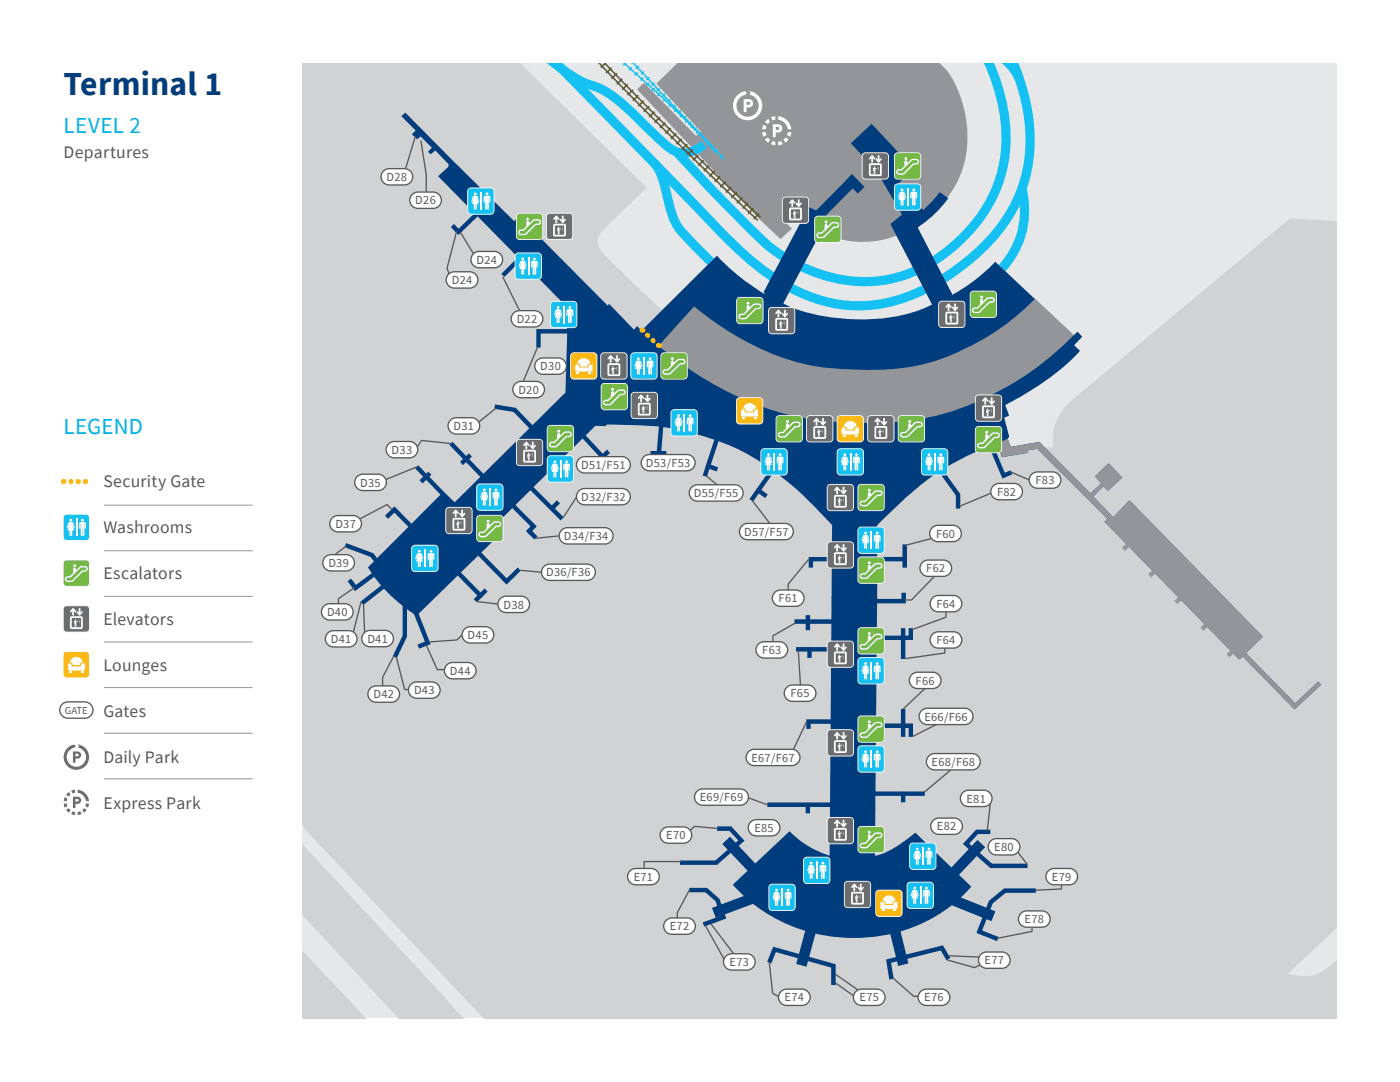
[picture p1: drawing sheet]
<svg xmlns="http://www.w3.org/2000/svg" width="279mm" height="216mm" viewBox="0 0 279 216" stroke-linecap="round" stroke-linejoin="round" font-family="sans-serif">
<defs><g id="words">
<text font-size="6.7" fill="#013d7d" x="12.7" y="18.9">Terminal 1</text>
<g font-size="4.6" fill="#00aeef">
<text x="12.7" y="26.5">LEVEL 2</text>
<text x="12.7" y="86.6">LEGEND</text>
</g>
<g font-size="3.8" fill="#fff">
<text x="169.5" y="109.4">4</text>
<text x="171.3" y="109.4">09</text>
</g>
<g font-size="3.5" fill="#57585a">
<text x="12.7" y="31.5">Departures</text>
<text x="20.6" y="97.2">Security Gate</text>
<text x="20.6" y="106.3">Washrooms</text>
<text x="20.6" y="115.5">Escalators</text>
<text x="20.6" y="124.7">Elevators</text>
<text x="20.6" y="133.9">Lounges</text>
<text x="20.6" y="143">Gates</text>
<text x="20.6" y="152.2">Daily Park</text>
<text x="20.6" y="161.4">Express Park</text>
</g>
<g font-size="3.2" fill="#fff">
<text x="110.3" y="83.7" transform="rotate(-52 110.3 83.7)">Network Rd</text>
<text x="68.3" y="89.4" transform="rotate(-51 68.3 89.4)">American Dr</text>
</g>
<g font-size="2.5" fill="#57585a">
<text x="77.2" y="36.1">D28</text>
<text x="82.9" y="40.8">D26</text>
<text x="95.1" y="52.6">D24</text>
<text x="90.2" y="56.7">D24</text>
<text x="103.1" y="64.5">D22</text>
<text x="107.8" y="73.9">D30</text>
<text x="103.5" y="78.6">D20</text>
<text x="90.5" y="85.8">D31</text>
<text x="78.2" y="90.6">D33</text>
<text x="116" y="93.6">D51/F51</text>
<text x="128.9" y="93.2">D53/F53</text>
<text x="71.9" y="97.1">D35</text>
<text x="116" y="99.9">D32/F32</text>
<text x="138.5" y="99.2">D55/F55</text>
<text x="199" y="98.9">F82</text>
<text x="206.7" y="96.6">F83</text>
<text x="66.9" y="105.3">D37</text>
<text x="112.5" y="107.8">D34/F34</text>
<text x="148.5" y="106.9">D57/F57</text>
<text x="186.8" y="107.3">F60</text>
<text x="65.5" y="113.1">D39</text>
<text x="109" y="115">D36/F36</text>
<text x="184.9" y="114.2">F62</text>
<text x="65.3" y="122.9">D40</text>
<text x="100.5" y="121.4">D38</text>
<text x="155.4" y="120.2">F61</text>
<text x="186.9" y="121.3">F64</text>
<text x="66" y="128.3">D41</text>
<text x="73.3" y="128.3">D41</text>
<text x="93.3" y="127.5">D45</text>
<text x="152.1" y="130.5">F63</text>
<text x="186.9" y="128.5">F64</text>
<text x="89.8" y="134.7">D44</text>
<text x="182.7" y="136.6">F66</text>
<text x="74.5" y="139.3">D42</text>
<text x="82.6" y="138.5">D43</text>
<text x="157.8" y="139.2">F65</text>
<text x="184.5" y="143.8">E66/F66</text>
<text x="149.9" y="152">E67/F67</text>
<text x="185.9" y="152.8">E68/F68</text>
<text x="139.7" y="159.9">E69/F69</text>
<text x="192.9" y="160.1">E81</text>
<text x="133" y="167.5">E70</text>
<text x="150.5" y="166">E85</text>
<text x="187" y="165.7">E82</text>
<text x="198.4" y="169.8">E80</text>
<text x="126.5" y="175.8">E71</text>
<text x="209.9" y="175.8">E79</text>
<text x="133.7" y="185.6">E72</text>
<text x="204.5" y="184.2">E78</text>
<text x="145.6" y="192.8">E73</text>
<text x="196.5" y="192.4">E77</text>
<text x="156.6" y="199.8">E74</text>
<text x="171.5" y="199.8">E75</text>
<text x="184.5" y="199.8">E76</text>
</g>
<text font-size="2.1" fill="#57585a" x="12.9" y="142.4">GATE</text>
</g></defs>
<!-- layer: MAP -->
<path d="M259.6 -105.1h7.2zM207.5 -105.1h57.3zM85.2 -105.1h111.3zM60.3 -105.1h78.5zM60.3 -105.1h7zM60.3 -105.1h35.8zM60.3 -105.1h25.5zM60.3 -105.1h27.3zM60.3 -105.1h36.9zM60.3 -105.1h12.3zM60.3 -105.1h4.1zM60.3 -105.1h46.2zM68.9 -105.1h63zM95.5 -105.1h45.2zM104.1 -105.1h46zM102.2 -105.1h14.9zM153.4 -105.1h25.5zM186 -105.1h25.8zM216.3 -105.1h28.6zM191.2 -105.1h27.7zM257 -105.1h9.8zM237.2 -105.1h29.6zM231.4 -105.1h35.4zM193.1 -105.1h52.9zM193.5 -105.1h.4zM135.8 -105.1h50.8zM132.1 -105.1h28.1zM130.5 -105.1h10.6zM147.9 -105.1h5.4zM95.2 -105.1h14.6zM171.2 -105.1h11.6zM161.2 -105.1h8.4zM115.7 -105.1h44zM60.3 -105.1h34.8zM73.8 -105.1h12.7zM66 -105.1h70.2zM150 -105.1h63.7zM60.3 -105.1h206.5z" fill="#d1d2d4"/>
<path d="M60.3 12.7h206.4v190.5h-206.4z" fill="#e6e7e9"/>
<path d="M266.8 155.7v47.5zM259.6 203.2h7.2zM207.5 203.2h57.3zM85.2 203.2h111.3zM60.3 203.2h78.5zM60.3 203.2h7zM60.3 203.2h35.8zM60.3 29.4v173.8h25.5h-25.5zM60.3 77.4v64.2zM60.3 67v17.8zM60.3 79.2v13.1zM60.3 12.6v40.7zM60.3 56.8v4.6zM60.3 38.8v38.1zM60.3 62.6v46.9zM60.3 79.9v82.6zM60.3 132v71.2zM60.3 159.4v43.8zM60.3 24.8v130.5zM60.3 12.6v33.1zM60.3 12.6v9.2zM60.3 12.6v15.2zM60.3 12.6v82.8zM60.3 12.6v2.3zM60.3 12.6v90.2zM60.3 12.6v61.3zM60.3 12.6v65.7zM60.3 104v41.8zM60.3 96.4v48.8zM60.3 82.7v56.7zM60.3 161v20.3l.2 1.5 18.7 20 1.4 .4h7h-13.6l-1.5-.6-11.4-12.1-.8-1.5zM60.3 144.2l.5 21.3 36.4 37.7h-4.5l-.7-.5-3.9-4.4-27.4-29.5-.4-1.2zM60.3 203.2h12.3zM60.3 150.2v52.8l.1 .2h4h-4.1zM60.3 82.5v30zM60.3 91.4v46.5zM60.3 12.6v31.5zM60.3 50.8v37.6zM60.3 64.9v42.7zM60.3 133.4v69.8zM60.3 203.2h46.2zM68.9 203.2h63zM95.5 203.2h45.2zM104.1 203.2h46zM102.2 203.2h14.9zM153.4 203.2h25.5zM186 203.2h25.8zM216.3 203.2h28.6zM191.2 203.2h27.7zM266.8 171.9v19.5a8.1 8.1 0 0 1-6.9 3.4l-2.9-.4 9.5-9 .3-1.4zM266.8 132.9v33zM266.8 145.4v30.2zM266.8 194v9.2zM237.2 203.2h29.6zM231.4 203.2h35.4v-16.8v16.8zM193.1 203.2h52.9zM193.5 203.2h.4zM135.8 203.2h50.8zM132.1 203.2h28.1zM130.5 203.2h10.6zM147.9 203.2h5.4zM95.2 203.2h14.6zM171.2 203.2h11.6zM161.2 203.2h8.4zM115.7 203.2h44zM60.3 203.2h34.8zM73.8 203.2h12.7zM66 203.2h70.2zM150 203.2h63.7zM266.8 133.9v66.8zM60.3 12.6v190.6v-112.7v112.7h206.5v-157.5v28.2l-55.9 34-19.3 11.6-42.6-24.8-65.9-66.1h-.1a75.4 75.4 0 0 1-22.7-.4z" fill="#d1d2d4"/>
<path d="M127.1 17.8l1.4-1.3 10.4 10.6 .9-.9 18.2 19.4-2.2 2.1-4.3-4z" fill="#939598"/>
<path d="M110.7 12.6a22.8 22.8 0 0 0 8.5 4.8 28.5 28.5 0 0 1 8.3 6.4l4.3 4.2a6.9 6.9 0 0 0 4.6 2.5 7.3 7.3 0 0 0 4.1-1.6M111.1 12.6l26.9 27.6a148.5 148.5 0 0 0 13.1 12.8 32.5 32.5 0 0 0 20.7 8 32.5 32.5 0 0 0 18.8-7 34.3 34.3 0 0 0 13.9-18.1 34.3 34.3 0 0 0-1.3-21l-.9-2.3M197.4 12.6a34.7 34.7 0 0 1 2.8 20.4 28.9 28.9 0 0 1-10.3 16.4 26.4 26.4 0 0 1-29.8 3.8 33.9 33.9 0 0 1-11.1-8.3l-6.6-6.7-7.4-7.9M201.3 12.6a9.9 9.9 0 0 1 2.2 3.2M130.6 32.6a14.3 14.3 0 0 1 2.5 6.4l.3 1.3a12.9 12.9 0 0 0 4.2 7.7l4.3 4.2M204 37.6a17.2 17.2 0 0 1-4 15.9" fill="none" stroke="#15c0f2" stroke-width="1.8" stroke-linecap="butt"/>
<path d="M60.3 12.6l43.7 .1 25.1 24.7-7.7 7.5a6.3 6.3 0 0 0-2.1 2.9 4.9 4.9 0 0 0 2 3.7l13.7 13.2 39.1 11.1 24.6 5.2 2.1 8.7 9.5-.5a9.4 9.4 0 0 1 2.6-8.4l1.3-1.2 43.3-36.1 9.3 2.3v-33.2v66.6l-87.9 124z" fill="#d1d2d4"/>
<path d="M60.3 12.6v39.6v-39.6h1.8z" fill="#013d7d"/>
<path d="M131 16.7l22.9-4.1h32.9l.9 .2a16.5 16.5 0 0 1 4.6 8.6 20.3 20.3 0 0 1-8.1 22.6 19.7 19.7 0 0 1-19.8 2.8 37.6 37.6 0 0 1-6.4-3.1l-1.7 1.7-2.2-2.3-14.1-16-.2-.9z" fill="#939598"/>
<g fill="none" stroke="#15c0f2" stroke-width=".31">
<path d="M124.6 12.6a190.2 190.2 0 0 1 18.2 17.7M124.7 12.6l-.3 .4M126.1 13.4l-.6 .6M126.4 12.6l18.1 19.2M127.2 14.4l-.5 .7M127.5 13.1l-.6 .6M128.4 15.5l-.6 .6M128.5 14.3l-.6 .5M129.5 16.5l-.5 .6M129.6 15.4l-.6 .6M130.6 16.5l-.6 .6M130.7 17.5l-.6 .6"/>
<path d="M131.7 17.6l-.6 .6M131.8 18.6l-.6 .6M132.7 18.7l-.6 .6M132.9 19.6l-.6 .6M133.8 19.8l-.6 .6M134 20.7l-.5 .6M134.8 21l-.6 .5M135.1 21.7l-.5 .6M135.9 22.1l-.6 .5M136.2 22.8l-.5 .6M136.9 23.2l-.6 .6M137.3 23.9l-.5 .6"/>
<path d="M138 24.3l-.6 .6M138.4 24.9l-.6 .6M139.1 25.4l-.7 .6M139.5 26l-.6 .6M140.1 26.5l-.6 .6M140.6 27.2l-.7 .5M141.2 27.6l-.6 .6M141.6 28.3l-.6 .5M142.2 28.8l-.6 .5M142.6 29.4l-.6 .6M143.3 29.9l-.6 .5M144.3 31l-.6 .6"/>
</g>
<g fill="none" stroke="#605b27" stroke-width=".31">
<path d="M119.6 12.6a820.7 820.7 0 0 0 31.6 31.4M120.7 12.6a873.5 873.5 0 0 0 31.1 30.8M120.8 12.6l-.9 .9M122.1 13.5l-1.1 1.1M123.1 14.6l-1.1 1.1M124.2 15.7l-1.1 1.1M125.3 16.8l-1.1 1.1M126.3 17.9l-1.1 1.1M127.4 19l-1.1 1.1M128.5 20.1l-1.1 1.1M129.6 21.2l-1.1 1.1M130.6 22.3l-1.1 1.1"/>
<path d="M131.7 23.4l-1.1 1.1M132.8 24.5l-1.1 1M133.9 25.5l-1.1 1.1M135 26.6l-1.1 1.1M136.1 27.7l-1.1 1.1M137.1 28.8l-1 1.1M138.2 29.8l-1 1.1M139.3 30.9l-1 1.1M140.4 32l-1 1.1M141.5 33.1l-1 1.1M142.6 34.1l-1 1.1M143.7 35.2l-1 1.1"/>
<path d="M144.8 36.2l-1 1.2M145.9 37.3l-1 1.1M147 38.4l-1 1.1M148.1 39.4l-1 1.1M149.3 40.5l-1.1 1.1M150.4 41.5l-1.1 1.2M151.5 42.6l-1.1 1.1"/>
</g>
<path d="M80.1 23.2l.8-.7 21.7 21.6 .9-1 17.8 17.9 .3-.4 4.9 5.2 .6-.7 .9 .8 15.1-14.9a43.9 43.9 0 0 0 9.4 7.6l7.3-13.9 3.7 1.9-7.2 13.9a27.5 27.5 0 0 0 10.1 2.9 34.5 34.5 0 0 0 18.8-2.2l.8-.5-7-13.8 3.9-1.9 7.1 13.8a34.4 34.4 0 0 0 8.6-6.6l15.7 14.7 .8-.7 .9 1-1.6 1.7 1.1 1.1a56 56 0 0 1-14.9 10.8l.8 2.1-1 .4 1 3.8-.3 .5 .6 1.6 5.7-1 10.2 10.3 2.2-2-1.3-1.4 2.7-2.7 2.8 2.9-2.9 2.6-.9-.9-2 2.1 4 4.1 3.2-3.4 26.6 27.2-3.3 3.3 9.8 10 4.6-4.3 .6 .6-5.4 4.9-10.3-10.5-.7 .6-26.9-27.5 .6-.6-14-13.9-1.8 .2v.5l-5.2 .9-1.2-2.8a58.2 58.2 0 0 0-21.8 14.5l-1.9 1.9-.5 66a20.1 20.1 0 0 0 7.9-4.5l.2-.2 11.1 10.8a30.1 30.1 0 0 1-23.5 10.3 31.8 31.8 0 0 1-24-10.7l11.3-10.7a18.4 18.4 0 0 0 8 4.9l.5-65.9a65 65 0 0 0-18.4-14.9 52.8 52.8 0 0 0-24-5.1l-2.6-.1-.3 .3h-2l-21.9 21.7 1.3 1.5-15.1 14.7a28.4 28.4 0 0 1-9.6-9.7l14.9-15 2.3 2 22.1-21.9 .4-12.3-.9-5.6-24.9-25.2 2.1-1.9v-.5l-2.6-2.8-.9 .8-.6-.5 .8-.8-2.3-2.3-.7 .6-1-1 .7-.8z" fill="#013d7d"/>
<g fill="none" stroke="#013d7d" stroke-width=".88" stroke-linecap="butt">
<path d="M95.8 42.1l-4.3 4.2-1.2-1.3M104.6 50.7l-4.2 4.3M114.5 66.1h-7v3.3M83.1 93.1l7.5 7.7M85.8 94.4l-1.8 1.7M90 88.4l6.4 6.6M93.9 90.8l-1.8 1.7M98.7 81.1l4 .7 4.3 4.5M105.2 96.6l7 6.9M115.8 86.3l4.6 5M121.4 90l-2.5 2.4M129.8 90.4h3.2"/>
<path d="M132.1 83.7l-.6 7M141.4 93l1.8 .7M143.3 86.8l-2.7 8.2M151.5 98l1.5 1M155 92.7l-5.1 7.1M187.1 93l4.1 5.7v2.8M197.4 88.1l2.9 6.8 1.5-.6M68.9 108.8l5.4 2 1.3 1.7M76.3 113.3l-5.4 4-1.2-1.6M77.1 103.2l1.6-1.5 5.7 5.7M77.2 116.5l-5 3.9M91.1 114l5.1 5.1"/>
<path d="M95.4 110.3l5.7 5.7 2.5-2.4M97 117.7l-2.2 2.2M102.4 100.9l4.1 4.1-.9 1 1.4 1.4M111.4 100.1l-1.3 1.4M168.5 111.6h-6.7v1.7M173.8 111.6h6.8M180.4 118.3v1.6h-6.7M180.6 108.6v4.7M80.8 120.4v6.5l-2 4.2M82.9 122.1l2.5 6.2-1.9 .7M158.6 124h7.9M158.9 129.6h7.9"/>
<path d="M161.2 122.7v3M161.5 129.2v2.1M180.2 125.4v6.1M181.8 125.4v1.9h-7.6M166.6 144h-5.2v1.4M173.8 158.4h10.8M174.2 144.8h7.6v2.2M180.2 141.5v5.5M180.2 158v2.1M137.6 177.6h3.3l2.3 2 1.2 3.4-4 1.5M143.1 165.3h2.7l2.2 2.4-5.1 4.4h-7.2M153.1 160.6h14"/>
<path d="M161.2 160.2v2.1M197.6 166h-2.6l-2.2 2.4 5 4.4h7.3M206.7 177.7h-6.1l-2.9 2.3-2.3 5.9 3.7 1.5M153.5 192.1l1.1-2.7 11.7 3.3v3.9M189.3 191.4l-1.3-2.3-10.7 2.7 .6 3.6"/>
</g>
<path d="M144.9 167.7l6.1 6.4M151.6 178.7l-9.1 3.5M189.4 179.3l8.9 3.5M195.8 168.3l-6 6.5M162.4 183.6l-2.5 9M178.2 183.9l2.1 8.6" fill="none" stroke="#013d7d" stroke-width="2.1" stroke-linecap="butt"/>
<path d="M226.4 107.5l-2.2 2.1M231.6 112.8l-2.1 2.1M236.8 118.2l-2.1 2M242 123.5l-2.1 2M247.2 128.8l-2.1 2.1" fill="none" stroke="#939598" stroke-width=".88" stroke-linecap="butt"/>
<path d="M198.9 88.5l2.3-1 .5 1.7 5.7-1 10.2 10.3 2.2-2-1.3-1.4 2.7-2.7 2.8 2.9-2.9 2.6-.9-.9-2 2.1 4 4.1 3.2-3.4 26.6 27.2-3.3 3.3 9.8 10 4.6-4.3 .6 .6-5.4 4.9-10.3-10.5-.7 .6-26.9-27.5 .6-.6-14-13.9-1.8 .2v.5l-5.2 .9z" fill="#939598"/>
<g fill="#013d7d">
<path d="M160.5 43l4 2.1-8.2 15.3-3.9-2.1z"/>
<path d="M158.4 39.9l7.8 3.7-1.6 3.4-7.8-3.8z"/>
<path d="M177.8 44.6l5.2-4.2 2.3 2.9-5.1 4.2z"/>
<path d="M177.7 44.7l4-2.1 8.3 16.1-3.9 2.1z"/>
<path d="M170 34.8l1.5 1.4-7.3 7.5-1.5-1.5z"/>
<path d="M170 34.8l2.5 2.5-1.3 1.3-2.5-2.5z"/>
<path d="M174.2 32.8l1.6-.9 6.3 10.7-1.7 1z"/>
<path d="M180.2 44.7a22.9 22.9 0 0 0 7.3-6.4l1.7 1.3a24.7 24.7 0 0 1-8 7z"/>
<path d="M169.8 28.6l4.2-3.9 8.4 9-4.2 3.9z"/>
</g>
<path d="M138.5 61.1a57 57 0 0 0 21.9 11.5 59.9 59.9 0 0 0 24.1 0 48.9 48.9 0 0 0 22.1-13l7.7 7.3a58.9 58.9 0 0 1-29.7 16.5 76.1 76.1 0 0 1-25.6-.3 66.2 66.2 0 0 1-27.6-14.1z" fill="#939598"/>
<g fill="#d1d2d4">
<path d="M60.3 215.9h206.5z"/>
<path d="M259.6 215.9h7.2zM207.5 215.9h57.3zM85.2 215.9h111.3zM60.3 215.9h78.5zM60.3 215.9h7zM60.3 215.9h35.8zM60.3 215.9h25.5zM60.3 215.9h27.3zM60.3 215.9h36.9zM60.3 215.9h12.3zM60.3 215.9h4.1zM60.3 215.9h46.2zM68.9 215.9h63zM95.5 215.9h45.2zM104.1 215.9h46zM102.2 215.9h14.9zM153.4 215.9h25.5zM186 215.9h25.8zM216.3 215.9h28.6zM191.2 215.9h27.7zM257 215.9h9.8zM237.2 215.9h29.6zM231.4 215.9h35.4zM193.1 215.9h52.9zM193.5 215.9h.4zM135.8 215.9h50.8zM132.1 215.9h28.1zM130.5 215.9h10.6zM147.9 215.9h5.4zM95.2 215.9h14.6zM171.2 215.9h11.6zM161.2 215.9h8.4zM115.7 215.9h44zM60.3 215.9h34.8zM73.8 215.9h12.7zM66 215.9h70.2zM150 215.9h63.7zM60.3 215.9h206.5z"/>
</g>
<!-- layer: GATES -->
<g fill="none" stroke="#57585a" stroke-width=".26">
<path d="M82.9 27.3l-1.9 6.3M84 28.1l1.1 6.7v3.4M91.1 46.3l-1.9 7.2 .4 1.2M91.9 46.4l2.5 4.1M100.4 55.3l3.2 6.6M107.2 69.4l-2.7 6.6M83.1 93.2l-6 2.4M90 88.5l-5.9-.6-.8 1.2M98.9 81.5l-3.3 2.7M115 99.3l-2.5 3.9M141.1 95.1l1.9 1.6M150.2 100l3.5 4.5"/>
<path d="M198.2 98.2l-6.6 2.8M201.8 94.2l4.1 1.8M69 109l-2.1 1.6M70.7 117.3l-3.2 2.2v1M78.2 101.7l-.9-1-5.4 2.8M103.8 113.8l4.4 .4M111.5 106.9l-4.6 .5M161.3 111.7l-4 4.8v1.2M186.3 107.4l-5.5 1.4M186.5 115l-4.6 4.7h-1.2M72 120.1l-1.5 6M72.5 120.7l.3 5.3"/>
<path d="M78.5 131l-2.1 4.1v2.1M79.1 131.2l1.7 6.4h1M85.1 128.9l2.2 4.7h1.7M92.2 126.7l-1.1 1-5.3 .4M95.2 120l4.1 .5M158.6 124.4l-4.3 2.5v1.1M159.3 130l.5 6.9M184.5 137.5l-4.2 3.9M188.6 129v1.3l-7.9 1.1M188.8 122.1v1.1l-6.6 2.4M149.5 159.2l3.5 1.3M161 144l-2.6 5.4"/>
<path d="M186.9 144.6l-4.7 2.3M189.7 153.7l-5.1 4.3M135.8 171.9h-7.3v1.3M137.6 177.6l-2.4 4.5v1M143.1 165.3l-4.5-.4-.9 .8M197.6 160.5l-.6 5.2M203.1 170l1.9 2.5M211.8 176.7v.7l-5 .2M140.8 184.8l4 7.2M141.9 184.4l4.8 6.3M153.5 192.1l.7 6.1 1.1 .6M166.7 196.1l3.6 2.5"/>
<path d="M166.7 194.4l4.4 3M178.4 195.3l3.9 3.5h.9M189.1 191.6l5.4 1.5 1.1-.6M189.4 190.7l5.9 .3M206 185.1v.8l-6.9 1.3"/>
</g>
<path d="M205.9 94.6l.7-.4h.4h3.1a1.63 1.63 0 0 1 1.6 1.6 1.63 1.63 0 0 1-1.6 1.6h-3.1a1.63 1.63 0 0 1-1.5-1 1.63 1.63 0 0 1 .4-1.8z" fill="#fff"/>
<path d="M205.8 94.6a1.76 1.76 0 0 0-.4 1.9 1.76 1.76 0 0 0 1.6 1.1h3.1a1.76 1.76 0 0 0 1.8-1.8 1.76 1.76 0 0 0-1.8-1.8h-3.1l-.4 .1zM206.1 94.6l.9-.3h3.1a1.5 1.5 0 0 1 1.5 1.5 1.5 1.5 0 0 1-1.5 1.5h-3.1a1.5 1.5 0 0 1-1.4-1 1.5 1.5 0 0 1 .5-1.7z" fill="#57585a"/>
<path d="M198.2 96.9l.7-.4h.5h3a1.63 1.63 0 0 1 1.7 1.6 1.63 1.63 0 0 1-1.7 1.6h-3a1.63 1.63 0 0 1-1.5-1 1.63 1.63 0 0 1 .3-1.8z" fill="#fff"/>
<path d="M198.1 96.9a1.76 1.76 0 0 0-.4 1.9 1.76 1.76 0 0 0 1.7 1.1h3a1.76 1.76 0 0 0 1.8-1.8 1.76 1.76 0 0 0-1.8-1.8h-3l-.5 .1zM198.5 96.9l.9-.3h3a1.5 1.5 0 0 1 1.5 1.5 1.5 1.5 0 0 1-1.5 1.5h-3a1.5 1.5 0 0 1-1.5-1 1.5 1.5 0 0 1 .6-1.7z" fill="#57585a"/>
<path d="M186 105.3l.7-.4 .5-.1h3a1.63 1.63 0 0 1 1.7 1.7 1.63 1.63 0 0 1-1.7 1.6h-3a1.63 1.63 0 0 1-1.5-1 1.63 1.63 0 0 1 .3-1.8z" fill="#fff"/>
<path d="M185.9 105.2a1.76 1.76 0 0 0-.4 1.9 1.76 1.76 0 0 0 1.7 1.1h3a1.76 1.76 0 0 0 1.8-1.7 1.76 1.76 0 0 0-1.8-1.8h-3l-.5 .1zM186.3 105.2l.9-.2h3a1.5 1.5 0 0 1 1.5 1.5 1.5 1.5 0 0 1-1.5 1.4h-3a1.5 1.5 0 0 1-1.5-1 1.5 1.5 0 0 1 .6-1.7z" fill="#57585a"/>
<path d="M184.1 112.2l.7-.4h.4h3.1a1.63 1.63 0 0 1 1.6 1.6 1.63 1.63 0 0 1-1.6 1.6h-3.1a1.63 1.63 0 0 1-1.5-1 1.63 1.63 0 0 1 .4-1.8z" fill="#fff"/>
<path d="M184 112.1a1.76 1.76 0 0 0-.4 2 1.76 1.76 0 0 0 1.6 1h3.1a1.76 1.76 0 0 0 1.7-1.7 1.76 1.76 0 0 0-1.7-1.8h-3.1l-.4 .1zM184.3 112.2l.9-.3h3.1a1.5 1.5 0 0 1 1.5 1.5 1.5 1.5 0 0 1-1.5 1.5h-3.1a1.5 1.5 0 0 1-1.4-1.1 1.5 1.5 0 0 1 .5-1.6z" fill="#57585a"/>
<path d="M186.1 119.3l.7-.4 .5-.1h3a1.63 1.63 0 0 1 1.6 1.6 1.63 1.63 0 0 1-1.6 1.7h-3a1.63 1.63 0 0 1-1.5-1 1.63 1.63 0 0 1 .3-1.8z" fill="#fff"/>
<path d="M186 119.2a1.76 1.76 0 0 0-.4 1.9 1.76 1.76 0 0 0 1.7 1.1h3a1.76 1.76 0 0 0 1.8-1.8 1.76 1.76 0 0 0-1.8-1.7h-3l-.5 .1zM186.4 119.2l.9-.2h3a1.5 1.5 0 0 1 1.5 1.4 1.5 1.5 0 0 1-1.5 1.5h-3a1.5 1.5 0 0 1-1.5-1 1.5 1.5 0 0 1 .6-1.7z" fill="#57585a"/>
<path d="M186.1 126.5l.7-.4h.5h3a1.63 1.63 0 0 1 1.6 1.6 1.63 1.63 0 0 1-1.6 1.6h-3a1.63 1.63 0 0 1-1.5-1 1.63 1.63 0 0 1 .3-1.8z" fill="#fff"/>
<path d="M186 126.4a1.76 1.76 0 0 0-.4 2 1.76 1.76 0 0 0 1.7 1.1h3a1.76 1.76 0 0 0 1.8-1.8 1.76 1.76 0 0 0-1.8-1.8h-3l-.5 .1zM186.4 126.5l.9-.3h3a1.5 1.5 0 0 1 1.5 1.5 1.5 1.5 0 0 1-1.5 1.5h-3a1.5 1.5 0 0 1-1.5-1 1.5 1.5 0 0 1 .6-1.7z" fill="#57585a"/>
<path d="M182 134.6l.7-.4 .4-.1h3.1a1.63 1.63 0 0 1 1.6 1.7 1.63 1.63 0 0 1-1.6 1.6h-3.1a1.63 1.63 0 0 1-1.5-1 1.63 1.63 0 0 1 .4-1.8z" fill="#fff"/>
<path d="M181.9 134.5a1.76 1.76 0 0 0-.4 1.9 1.76 1.76 0 0 0 1.6 1.1h3.1a1.76 1.76 0 0 0 1.7-1.7 1.76 1.76 0 0 0-1.7-1.8h-3.1l-.5 .1zM182.2 134.6l.9-.3h3.1a1.5 1.5 0 0 1 1.5 1.5 1.5 1.5 0 0 1-1.5 1.5h-3.1a1.5 1.5 0 0 1-1.4-1.1 1.5 1.5 0 0 1 .5-1.6z" fill="#57585a"/>
<path d="M157 137.2l.7-.5h.4h3.1a1.63 1.63 0 0 1 1.6 1.6 1.63 1.63 0 0 1-1.6 1.6h-3.1a1.63 1.63 0 0 1-1.5-1 1.63 1.63 0 0 1 .4-1.7z" fill="#fff"/>
<path d="M156.9 137.1a1.76 1.76 0 0 0-.4 1.9 1.76 1.76 0 0 0 1.6 1.1h3.1a1.76 1.76 0 0 0 1.8-1.8 1.76 1.76 0 0 0-1.8-1.7h-3.1h-.4zM157.3 137.1l.8-.3h3.1a1.5 1.5 0 0 1 1.5 1.5 1.5 1.5 0 0 1-1.5 1.5h-3.1a1.5 1.5 0 0 1-1.4-1 1.5 1.5 0 0 1 .6-1.7z" fill="#57585a"/>
<path d="M151.3 128.5l.8-.4 .4-.1h3.1a1.63 1.63 0 0 1 1.6 1.7 1.63 1.63 0 0 1-1.6 1.6h-3.1a1.63 1.63 0 0 1-1.5-1 1.63 1.63 0 0 1 .3-1.8z" fill="#fff"/>
<path d="M151.3 128.4a1.76 1.76 0 0 0-.4 2 1.76 1.76 0 0 0 1.6 1h3.1a1.76 1.76 0 0 0 1.7-1.7 1.76 1.76 0 0 0-1.7-1.8h-3.1l-.5 .1zM151.6 128.5l.9-.3h3.1a1.5 1.5 0 0 1 1.5 1.5 1.5 1.5 0 0 1-1.5 1.5h-3.1a1.5 1.5 0 0 1-1.4-1.1 1.5 1.5 0 0 1 .5-1.6z" fill="#57585a"/>
<path d="M154.6 118.2l.7-.4 .5-.1h3a1.63 1.63 0 0 1 1.7 1.7 1.63 1.63 0 0 1-1.7 1.6h-3a1.63 1.63 0 0 1-1.5-1 1.63 1.63 0 0 1 .3-1.8z" fill="#fff"/>
<path d="M154.5 118.1a1.76 1.76 0 0 0-.4 1.9 1.76 1.76 0 0 0 1.7 1.1h3a1.76 1.76 0 0 0 1.8-1.7 1.76 1.76 0 0 0-1.8-1.8h-3l-.5 .1zM154.9 118.2l.9-.3h3a1.5 1.5 0 0 1 1.5 1.5 1.5 1.5 0 0 1-1.5 1.5h-3a1.5 1.5 0 0 1-1.5-1.1 1.5 1.5 0 0 1 .6-1.6z" fill="#57585a"/>
<path d="M99.8 119.4l.8-.4h.4h3.1a1.63 1.63 0 0 1 1.6 1.6 1.63 1.63 0 0 1-1.6 1.6h-3.1a1.63 1.63 0 0 1-1.5-1 1.63 1.63 0 0 1 .3-1.8z" fill="#fff"/>
<path d="M99.7 119.3a1.76 1.76 0 0 0-.3 2 1.76 1.76 0 0 0 1.6 1.1h3.1a1.76 1.76 0 0 0 1.7-1.8 1.76 1.76 0 0 0-1.7-1.8h-3.1l-.5 .1zM100.1 119.4l.9-.3h3.1a1.5 1.5 0 0 1 1.5 1.5 1.5 1.5 0 0 1-1.5 1.5h-3.1a1.5 1.5 0 0 1-1.4-1 1.5 1.5 0 0 1 .5-1.7z" fill="#57585a"/>
<path d="M92.7 125.5l.7-.4 .4-.1h3.1a1.63 1.63 0 0 1 1.6 1.7 1.63 1.63 0 0 1-1.6 1.6h-3.1a1.63 1.63 0 0 1-1.5-1 1.63 1.63 0 0 1 .4-1.8z" fill="#fff"/>
<path d="M92.6 125.4a1.76 1.76 0 0 0-.4 2 1.76 1.76 0 0 0 1.6 1h3.1a1.76 1.76 0 0 0 1.8-1.7 1.76 1.76 0 0 0-1.8-1.8h-3.1l-.4 .1zM93 125.5l.8-.3h3.1a1.5 1.5 0 0 1 1.5 1.5 1.5 1.5 0 0 1-1.5 1.5h-3.1a1.5 1.5 0 0 1-1.4-1.1 1.5 1.5 0 0 1 .6-1.6z" fill="#57585a"/>
<path d="M89.2 132.7l.7-.4 .4-.1h3.1a1.63 1.63 0 0 1 1.6 1.6 1.63 1.63 0 0 1-1.6 1.7h-3.1a1.63 1.63 0 0 1-1.5-1.1 1.63 1.63 0 0 1 .4-1.7z" fill="#fff"/>
<path d="M89.1 132.6a1.76 1.76 0 0 0-.4 1.9 1.76 1.76 0 0 0 1.6 1.1h3.1a1.76 1.76 0 0 0 1.7-1.8 1.76 1.76 0 0 0-1.7-1.7h-3.1h-.4zM89.4 132.6l.9-.3h3.1a1.5 1.5 0 0 1 1.5 1.5 1.5 1.5 0 0 1-1.5 1.5h-3.1a1.5 1.5 0 0 1-1.4-1 1.5 1.5 0 0 1 .5-1.7z" fill="#57585a"/>
<path d="M82 136.6l.7-.5h.4h3.1a1.63 1.63 0 0 1 1.6 1.6 1.63 1.63 0 0 1-1.6 1.6h-3.1a1.63 1.63 0 0 1-1.5-1 1.63 1.63 0 0 1 .4-1.7z" fill="#fff"/>
<path d="M81.9 136.5a1.76 1.76 0 0 0-.4 1.9 1.76 1.76 0 0 0 1.6 1.1h3.1a1.76 1.76 0 0 0 1.8-1.8 1.76 1.76 0 0 0-1.8-1.8h-3.1l-.4 .1zM82.3 136.5l.8-.3h3.1a1.5 1.5 0 0 1 1.5 1.5 1.5 1.5 0 0 1-1.5 1.5h-3.1a1.5 1.5 0 0 1-1.4-1 1.5 1.5 0 0 1 .6-1.7z" fill="#57585a"/>
<path d="M73.9 137.3l.7-.4h.4h3.1a1.63 1.63 0 0 1 1.6 1.6 1.63 1.63 0 0 1-1.6 1.6h-3.1a1.63 1.63 0 0 1-1.5-1 1.63 1.63 0 0 1 .4-1.8z" fill="#fff"/>
<path d="M73.8 137.3a1.76 1.76 0 0 0-.4 1.9 1.76 1.76 0 0 0 1.6 1.1h3.1a1.76 1.76 0 0 0 1.8-1.8 1.76 1.76 0 0 0-1.8-1.8h-3.1l-.4 .1zM74.2 137.3l.8-.3h3.1a1.5 1.5 0 0 1 1.5 1.5 1.5 1.5 0 0 1-1.5 1.5h-3.1a1.5 1.5 0 0 1-1.4-1 1.5 1.5 0 0 1 .6-1.7z" fill="#57585a"/>
<path d="M72.7 126.3l.7-.5h.4h3.1a1.63 1.63 0 0 1 1.6 1.6 1.63 1.63 0 0 1-1.6 1.6h-3.1a1.63 1.63 0 0 1-1.5-1 1.63 1.63 0 0 1 .4-1.7z" fill="#fff"/>
<path d="M72.6 126.2a1.76 1.76 0 0 0-.4 1.9 1.76 1.76 0 0 0 1.6 1.1h3.1a1.76 1.76 0 0 0 1.8-1.8 1.76 1.76 0 0 0-1.8-1.7h-3.1h-.4zM72.9 126.2l.9-.3h3.1a1.5 1.5 0 0 1 1.5 1.5 1.5 1.5 0 0 1-1.5 1.5h-3.1a1.5 1.5 0 0 1-1.4-1 1.5 1.5 0 0 1 .5-1.7z" fill="#57585a"/>
<path d="M65.4 126.3l.7-.4 .5-.1h3a1.63 1.63 0 0 1 1.7 1.7 1.63 1.63 0 0 1-1.7 1.6h-3a1.63 1.63 0 0 1-1.5-1 1.63 1.63 0 0 1 .3-1.8z" fill="#fff"/>
<path d="M65.3 126.2a1.76 1.76 0 0 0-.4 1.9 1.76 1.76 0 0 0 1.7 1.1h3a1.76 1.76 0 0 0 1.8-1.7 1.76 1.76 0 0 0-1.8-1.8h-3l-.5 .1zM65.7 126.3l.9-.3h3a1.5 1.5 0 0 1 1.5 1.5 1.5 1.5 0 0 1-1.5 1.5h-3a1.5 1.5 0 0 1-1.5-1.1 1.5 1.5 0 0 1 .6-1.6z" fill="#57585a"/>
<path d="M64.6 120.9l.8-.4h.4h3a1.63 1.63 0 0 1 1.7 1.6 1.63 1.63 0 0 1-1.7 1.6h-3a1.63 1.63 0 0 1-1.5-1 1.63 1.63 0 0 1 .3-1.8z" fill="#fff"/>
<path d="M64.5 120.8a1.76 1.76 0 0 0-.3 2 1.76 1.76 0 0 0 1.6 1.1h3a1.76 1.76 0 0 0 1.8-1.8 1.76 1.76 0 0 0-1.8-1.8h-3l-.5 .1zM64.9 120.9l.9-.3h3a1.5 1.5 0 0 1 1.5 1.5 1.5 1.5 0 0 1-1.5 1.5h-3a1.5 1.5 0 0 1-1.4-1 1.5 1.5 0 0 1 .5-1.7z" fill="#57585a"/>
<path d="M64.9 111.2l.7-.5h.5h3a1.63 1.63 0 0 1 1.6 1.6 1.63 1.63 0 0 1-1.6 1.6h-3a1.63 1.63 0 0 1-1.6-1 1.63 1.63 0 0 1 .4-1.7z" fill="#fff"/>
<path d="M64.8 111.1a1.76 1.76 0 0 0-.4 1.9 1.76 1.76 0 0 0 1.7 1.1h3a1.76 1.76 0 0 0 1.8-1.8 1.76 1.76 0 0 0-1.8-1.8h-3l-.5 .1zM65.2 111.1l.9-.3h3a1.5 1.5 0 0 1 1.5 1.5 1.5 1.5 0 0 1-1.5 1.5h-3a1.5 1.5 0 0 1-1.5-1 1.5 1.5 0 0 1 .6-1.7z" fill="#57585a"/>
<path d="M66.3 103.4l.7-.5h.4h3.1a1.63 1.63 0 0 1 1.6 1.6 1.63 1.63 0 0 1-1.6 1.6h-3.1a1.63 1.63 0 0 1-1.5-1 1.63 1.63 0 0 1 .4-1.7z" fill="#fff"/>
<path d="M66.2 103.3a1.76 1.76 0 0 0-.4 1.9 1.76 1.76 0 0 0 1.6 1.1h3.1a1.76 1.76 0 0 0 1.8-1.8 1.76 1.76 0 0 0-1.8-1.8h-3.1l-.4 .1zM66.6 103.3l.8-.3h3.1a1.5 1.5 0 0 1 1.5 1.5 1.5 1.5 0 0 1-1.5 1.5h-3.1a1.5 1.5 0 0 1-1.4-1 1.5 1.5 0 0 1 .6-1.7z" fill="#57585a"/>
<path d="M71.3 95.1l.7-.4 .4-.1h3.1a1.63 1.63 0 0 1 1.6 1.7 1.63 1.63 0 0 1-1.6 1.6h-3.1a1.63 1.63 0 0 1-1.5-1 1.63 1.63 0 0 1 .4-1.8z" fill="#fff"/>
<path d="M71.2 95a1.76 1.76 0 0 0-.4 1.9 1.76 1.76 0 0 0 1.6 1.1h3.1a1.76 1.76 0 0 0 1.7-1.7 1.76 1.76 0 0 0-1.7-1.8h-3.1l-.4 .1zM71.5 95l.9-.2h3.1a1.5 1.5 0 0 1 1.5 1.5 1.5 1.5 0 0 1-1.5 1.4h-3.1a1.5 1.5 0 0 1-1.4-1 1.5 1.5 0 0 1 .5-1.7z" fill="#57585a"/>
<path d="M77.5 88.6l.7-.4 .5-.1h3a1.63 1.63 0 0 1 1.7 1.6 1.63 1.63 0 0 1-1.7 1.7h-3a1.63 1.63 0 0 1-1.5-1.1 1.63 1.63 0 0 1 .3-1.7z" fill="#fff"/>
<path d="M77.4 88.5a1.76 1.76 0 0 0-.3 1.9 1.76 1.76 0 0 0 1.6 1.1h3a1.76 1.76 0 0 0 1.8-1.8 1.76 1.76 0 0 0-1.8-1.7h-3h-.5zM77.8 88.5l.9-.3h3a1.5 1.5 0 0 1 1.5 1.5 1.5 1.5 0 0 1-1.5 1.5h-3a1.5 1.5 0 0 1-1.4-1 1.5 1.5 0 0 1 .5-1.7z" fill="#57585a"/>
<path d="M89.9 83.8l.7-.4h.4h3.1a1.63 1.63 0 0 1 1.6 1.6 1.63 1.63 0 0 1-1.6 1.6h-3.1a1.63 1.63 0 0 1-1.5-1 1.63 1.63 0 0 1 .4-1.8z" fill="#fff"/>
<path d="M89.8 83.7a1.76 1.76 0 0 0-.4 2 1.76 1.76 0 0 0 1.6 1h3.1a1.76 1.76 0 0 0 1.8-1.7 1.76 1.76 0 0 0-1.8-1.8h-3.1l-.4 .1zM90.2 83.8l.8-.3h3.1a1.5 1.5 0 0 1 1.5 1.5 1.5 1.5 0 0 1-1.5 1.5h-3.1a1.5 1.5 0 0 1-1.4-1.1 1.5 1.5 0 0 1 .6-1.6z" fill="#57585a"/>
<path d="M102.8 76.6l.7-.4 .5-.1h3a1.63 1.63 0 0 1 1.7 1.6 1.63 1.63 0 0 1-1.7 1.7h-3a1.63 1.63 0 0 1-1.5-1 1.63 1.63 0 0 1 .3-1.8z" fill="#fff"/>
<path d="M102.7 76.5a1.76 1.76 0 0 0-.4 1.9 1.76 1.76 0 0 0 1.7 1.1h3a1.76 1.76 0 0 0 1.8-1.8 1.76 1.76 0 0 0-1.8-1.7h-3h-.5zM103.1 76.5l.9-.3h3a1.5 1.5 0 0 1 1.5 1.5 1.5 1.5 0 0 1-1.5 1.5h-3a1.5 1.5 0 0 1-1.4-1 1.5 1.5 0 0 1 .5-1.7z" fill="#57585a"/>
<path d="M107.2 71.9l.7-.4 .4-.1h3.1a1.63 1.63 0 0 1 1.6 1.7 1.63 1.63 0 0 1-1.6 1.6h-3.1a1.63 1.63 0 0 1-1.5-1 1.63 1.63 0 0 1 .4-1.8z" fill="#fff"/>
<path d="M107.1 71.8a1.76 1.76 0 0 0-.4 1.9 1.76 1.76 0 0 0 1.6 1.1h3.1a1.76 1.76 0 0 0 1.8-1.7 1.76 1.76 0 0 0-1.8-1.8h-3.1l-.4 .1zM107.5 71.8l.8-.2h3.1a1.5 1.5 0 0 1 1.5 1.5 1.5 1.5 0 0 1-1.5 1.5h-3.1a1.5 1.5 0 0 1-1.4-1.1 1.5 1.5 0 0 1 .6-1.7z" fill="#57585a"/>
<path d="M102.5 62.5l.7-.5h.4h3.1a1.63 1.63 0 0 1 1.6 1.6 1.63 1.63 0 0 1-1.6 1.6h-3.1a1.63 1.63 0 0 1-1.5-1 1.63 1.63 0 0 1 .4-1.7z" fill="#fff"/>
<path d="M102.4 62.4a1.76 1.76 0 0 0-.4 1.9 1.76 1.76 0 0 0 1.6 1.1h3.1a1.76 1.76 0 0 0 1.8-1.8 1.76 1.76 0 0 0-1.8-1.7h-3.1h-.4zM102.8 62.4l.8-.3h3.1a1.5 1.5 0 0 1 1.5 1.5 1.5 1.5 0 0 1-1.5 1.5h-3.1a1.5 1.5 0 0 1-1.4-1 1.5 1.5 0 0 1 .6-1.7z" fill="#57585a"/>
<path d="M89.5 54.7l.7-.4 .5-.1h3a1.63 1.63 0 0 1 1.7 1.7 1.63 1.63 0 0 1-1.7 1.6h-3a1.63 1.63 0 0 1-1.5-1 1.63 1.63 0 0 1 .3-1.8z" fill="#fff"/>
<path d="M89.4 54.6a1.76 1.76 0 0 0-.4 1.9 1.76 1.76 0 0 0 1.7 1.1h3a1.76 1.76 0 0 0 1.8-1.7 1.76 1.76 0 0 0-1.8-1.8h-3l-.5 .1zM89.8 54.7l.9-.3h3a1.5 1.5 0 0 1 1.5 1.5 1.5 1.5 0 0 1-1.5 1.5h-3a1.5 1.5 0 0 1-1.4-1.1 1.5 1.5 0 0 1 .5-1.6z" fill="#57585a"/>
<path d="M94.5 50.7l.7-.5h.4h3.1a1.63 1.63 0 0 1 1.6 1.6 1.63 1.63 0 0 1-1.6 1.6h-3.1a1.63 1.63 0 0 1-1.5-1 1.63 1.63 0 0 1 .4-1.7z" fill="#fff"/>
<path d="M94.4 50.6a1.76 1.76 0 0 0-.4 1.9 1.76 1.76 0 0 0 1.6 1.1h3.1a1.76 1.76 0 0 0 1.7-1.8 1.76 1.76 0 0 0-1.7-1.8h-3.1l-.5 .1zM94.7 50.6l.9-.3h3.1a1.5 1.5 0 0 1 1.5 1.5 1.5 1.5 0 0 1-1.5 1.5h-3.1a1.5 1.5 0 0 1-1.4-1 1.5 1.5 0 0 1 .5-1.7z" fill="#57585a"/>
<path d="M82.2 38.8l.8-.4 .4-.1h3.1a1.63 1.63 0 0 1 1.6 1.7 1.63 1.63 0 0 1-1.6 1.6h-3.1a1.63 1.63 0 0 1-1.5-1 1.63 1.63 0 0 1 .3-1.8z" fill="#fff"/>
<path d="M82.2 38.7a1.76 1.76 0 0 0-.4 1.9 1.76 1.76 0 0 0 1.6 1.1h3.1a1.76 1.76 0 0 0 1.7-1.7 1.76 1.76 0 0 0-1.7-1.8h-3.1l-.5 .1zM82.5 38.7l.9-.2h3.1a1.5 1.5 0 0 1 1.5 1.5 1.5 1.5 0 0 1-1.5 1.4h-3.1a1.5 1.5 0 0 1-1.4-1 1.5 1.5 0 0 1 .5-1.7z" fill="#57585a"/>
<path d="M76.5 34.1l.7-.4 .5-.1h3a1.63 1.63 0 0 1 1.7 1.7 1.63 1.63 0 0 1-1.7 1.6h-3a1.63 1.63 0 0 1-1.5-1 1.63 1.63 0 0 1 .3-1.8z" fill="#fff"/>
<path d="M76.4 34a1.76 1.76 0 0 0-.4 2 1.76 1.76 0 0 0 1.7 1h3a1.76 1.76 0 0 0 1.8-1.7 1.76 1.76 0 0 0-1.8-1.8h-3l-.5 .1zM76.8 34.1l.9-.3h3a1.5 1.5 0 0 1 1.5 1.5 1.5 1.5 0 0 1-1.5 1.5h-3a1.5 1.5 0 0 1-1.5-1.1 1.5 1.5 0 0 1 .6-1.6z" fill="#57585a"/>
<path d="M192.1 158.2l.8-.5h.4h3.1a1.63 1.63 0 0 1 1.6 1.6 1.63 1.63 0 0 1-1.6 1.6h-3.1a1.63 1.63 0 0 1-1.5-1 1.63 1.63 0 0 1 .3-1.7z" fill="#fff"/>
<path d="M192 158.1a1.76 1.76 0 0 0-.3 1.9 1.76 1.76 0 0 0 1.6 1.1h3.1a1.76 1.76 0 0 0 1.7-1.8 1.76 1.76 0 0 0-1.7-1.8h-3.1l-.5 .1zM192.4 158.1l.9-.3h3.1a1.5 1.5 0 0 1 1.4 1.5 1.5 1.5 0 0 1-1.4 1.5h-3.1a1.5 1.5 0 0 1-1.4-1 1.5 1.5 0 0 1 .5-1.7z" fill="#57585a"/>
<path d="M186.2 163.7l.7-.4 .5-.1h3a1.63 1.63 0 0 1 1.7 1.7 1.63 1.63 0 0 1-1.7 1.6h-3a1.63 1.63 0 0 1-1.5-1 1.63 1.63 0 0 1 .3-1.8z" fill="#fff"/>
<path d="M186.1 163.6a1.76 1.76 0 0 0-.3 1.9 1.76 1.76 0 0 0 1.6 1.1h3a1.76 1.76 0 0 0 1.8-1.7 1.76 1.76 0 0 0-1.8-1.8h-3l-.5 .1zM186.5 163.7l.9-.3h3a1.5 1.5 0 0 1 1.5 1.5 1.5 1.5 0 0 1-1.5 1.5h-3a1.5 1.5 0 0 1-1.4-1.1 1.5 1.5 0 0 1 .5-1.6z" fill="#57585a"/>
<path d="M197.7 167.8l.7-.4 .4-.1h3.1a1.63 1.63 0 0 1 1.6 1.7 1.63 1.63 0 0 1-1.6 1.6h-3.1a1.63 1.63 0 0 1-1.5-1 1.63 1.63 0 0 1 .4-1.8z" fill="#fff"/>
<path d="M197.6 167.7a1.76 1.76 0 0 0-.4 1.9 1.76 1.76 0 0 0 1.6 1.1h3.1a1.76 1.76 0 0 0 1.8-1.7 1.76 1.76 0 0 0-1.8-1.8h-3.1l-.4 .1zM198 167.8l.8-.3h3.1a1.5 1.5 0 0 1 1.5 1.5 1.5 1.5 0 0 1-1.5 1.5h-3.1a1.5 1.5 0 0 1-1.4-1.1 1.5 1.5 0 0 1 .6-1.6z" fill="#57585a"/>
<path d="M209.2 173.8l.7-.4 .5-.1h3a1.63 1.63 0 0 1 1.6 1.6 1.63 1.63 0 0 1-1.6 1.6h-3a1.63 1.63 0 0 1-1.6-1 1.63 1.63 0 0 1 .4-1.7z" fill="#fff"/>
<path d="M209.1 173.7a1.76 1.76 0 0 0-.4 1.9 1.76 1.76 0 0 0 1.7 1.1h3a1.76 1.76 0 0 0 1.8-1.8 1.76 1.76 0 0 0-1.8-1.7h-3h-.5zM209.5 173.7l.9-.3h3a1.5 1.5 0 0 1 1.5 1.5 1.5 1.5 0 0 1-1.5 1.5h-3a1.5 1.5 0 0 1-1.5-1 1.5 1.5 0 0 1 .6-1.7z" fill="#57585a"/>
<path d="M203.7 182.2l.8-.4h.4h3a1.63 1.63 0 0 1 1.7 1.6 1.63 1.63 0 0 1-1.7 1.6h-3a1.63 1.63 0 0 1-1.5-1 1.63 1.63 0 0 1 .3-1.8z" fill="#fff"/>
<path d="M203.6 182.1a1.76 1.76 0 0 0-.3 2 1.76 1.76 0 0 0 1.6 1h3a1.76 1.76 0 0 0 1.8-1.7 1.76 1.76 0 0 0-1.8-1.8h-3l-.5 .1zM204 182.2l.9-.3h3a1.5 1.5 0 0 1 1.5 1.5 1.5 1.5 0 0 1-1.5 1.5h-3a1.5 1.5 0 0 1-1.4-1 1.5 1.5 0 0 1 .5-1.7z" fill="#57585a"/>
<path d="M195.8 190.4l.7-.4h.4h3.1a1.63 1.63 0 0 1 1.6 1.6 1.63 1.63 0 0 1-1.6 1.6h-3.1a1.63 1.63 0 0 1-1.5-1 1.63 1.63 0 0 1 .4-1.8z" fill="#fff"/>
<path d="M195.7 190.3a1.76 1.76 0 0 0-.4 2 1.76 1.76 0 0 0 1.6 1.1h3.1a1.76 1.76 0 0 0 1.7-1.8 1.76 1.76 0 0 0-1.7-1.8h-3.1l-.5 .1zM196 190.4l.9-.3h3.1a1.5 1.5 0 0 1 1.5 1.5 1.5 1.5 0 0 1-1.5 1.5h-3.1a1.5 1.5 0 0 1-1.4-1 1.5 1.5 0 0 1 .5-1.7z" fill="#57585a"/>
<path d="M183.7 197.8l.7-.4h.5h3a1.63 1.63 0 0 1 1.7 1.6 1.63 1.63 0 0 1-1.7 1.6h-3a1.63 1.63 0 0 1-1.5-1 1.63 1.63 0 0 1 .3-1.8z" fill="#fff"/>
<path d="M183.6 197.8a1.76 1.76 0 0 0-.4 1.9 1.76 1.76 0 0 0 1.7 1.1h3a1.76 1.76 0 0 0 1.8-1.8 1.76 1.76 0 0 0-1.8-1.8h-3l-.5 .1zM184 197.8l.9-.3h3a1.5 1.5 0 0 1 1.5 1.5 1.5 1.5 0 0 1-1.5 1.5h-3a1.5 1.5 0 0 1-1.5-1 1.5 1.5 0 0 1 .6-1.7z" fill="#57585a"/>
<path d="M170.8 197.8l.7-.4h.4h3.1a1.63 1.63 0 0 1 1.6 1.6 1.63 1.63 0 0 1-1.6 1.6h-3.1a1.63 1.63 0 0 1-1.5-1 1.63 1.63 0 0 1 .4-1.8z" fill="#fff"/>
<path d="M170.7 197.8a1.76 1.76 0 0 0-.4 1.9 1.76 1.76 0 0 0 1.6 1.1h3.1a1.76 1.76 0 0 0 1.8-1.8 1.76 1.76 0 0 0-1.8-1.8h-3.1l-.4 .1zM171.1 197.8l.8-.3h3.1a1.5 1.5 0 0 1 1.5 1.5 1.5 1.5 0 0 1-1.5 1.5h-3.1a1.5 1.5 0 0 1-1.4-1 1.5 1.5 0 0 1 .6-1.7z" fill="#57585a"/>
<path d="M155.8 197.8l.8-.4h.4h3.1a1.63 1.63 0 0 1 1.6 1.6 1.63 1.63 0 0 1-1.6 1.6h-3.1a1.63 1.63 0 0 1-1.5-1 1.63 1.63 0 0 1 .3-1.8z" fill="#fff"/>
<path d="M155.8 197.8a1.76 1.76 0 0 0-.4 1.9 1.76 1.76 0 0 0 1.6 1.1h3.1a1.76 1.76 0 0 0 1.7-1.8 1.76 1.76 0 0 0-1.7-1.8h-3.1l-.5 .1zM156.1 197.8l.9-.3h3.1a1.5 1.5 0 0 1 1.5 1.5 1.5 1.5 0 0 1-1.5 1.5h-3.1a1.5 1.5 0 0 1-1.4-1 1.5 1.5 0 0 1 .5-1.7z" fill="#57585a"/>
<path d="M144.9 190.8l.7-.4 .4-.1h3.1a1.63 1.63 0 0 1 1.6 1.6 1.63 1.63 0 0 1-1.6 1.7h-3.1a1.63 1.63 0 0 1-1.5-1 1.63 1.63 0 0 1 .4-1.8z" fill="#fff"/>
<path d="M144.8 190.7a1.76 1.76 0 0 0-.4 1.9 1.76 1.76 0 0 0 1.6 1.1h3.1a1.76 1.76 0 0 0 1.7-1.8 1.76 1.76 0 0 0-1.7-1.7h-3.1h-.5zM145.1 190.7l.9-.3h3.1a1.5 1.5 0 0 1 1.5 1.5 1.5 1.5 0 0 1-1.5 1.5h-3.1a1.5 1.5 0 0 1-1.4-1 1.5 1.5 0 0 1 .5-1.7z" fill="#57585a"/>
<path d="M132.9 183.6l.7-.4h.5h3a1.63 1.63 0 0 1 1.7 1.6 1.63 1.63 0 0 1-1.7 1.6h-3a1.63 1.63 0 0 1-1.5-1 1.63 1.63 0 0 1 .3-1.8z" fill="#fff"/>
<path d="M132.8 183.6a1.76 1.76 0 0 0-.4 1.9 1.76 1.76 0 0 0 1.7 1.1h3a1.76 1.76 0 0 0 1.8-1.8 1.76 1.76 0 0 0-1.8-1.8h-3l-.5 .1zM133.2 183.6l.9-.3h3a1.5 1.5 0 0 1 1.5 1.5 1.5 1.5 0 0 1-1.5 1.5h-3a1.5 1.5 0 0 1-1.4-1 1.5 1.5 0 0 1 .5-1.7z" fill="#57585a"/>
<path d="M125.7 173.8l.7-.4 .5-.1h3a1.63 1.63 0 0 1 1.7 1.6 1.63 1.63 0 0 1-1.7 1.6h-3a1.63 1.63 0 0 1-1.5-1 1.63 1.63 0 0 1 .3-1.7z" fill="#fff"/>
<path d="M125.6 173.7a1.76 1.76 0 0 0-.3 1.9 1.76 1.76 0 0 0 1.6 1.1h3a1.76 1.76 0 0 0 1.8-1.8 1.76 1.76 0 0 0-1.8-1.7h-3h-.5zM126 173.7l.9-.3h3a1.5 1.5 0 0 1 1.5 1.5 1.5 1.5 0 0 1-1.5 1.5h-3a1.5 1.5 0 0 1-1.4-1 1.5 1.5 0 0 1 .5-1.7z" fill="#57585a"/>
<path d="M132.2 165.5l.7-.4 .5-.1h3a1.63 1.63 0 0 1 1.7 1.6 1.63 1.63 0 0 1-1.7 1.7h-3a1.63 1.63 0 0 1-1.5-1 1.63 1.63 0 0 1 .3-1.8z" fill="#fff"/>
<path d="M132.1 165.4a1.76 1.76 0 0 0-.4 1.9 1.76 1.76 0 0 0 1.7 1.1h3a1.76 1.76 0 0 0 1.8-1.8 1.76 1.76 0 0 0-1.8-1.7h-3h-.5zM132.5 165.4l.9-.3h3a1.5 1.5 0 0 1 1.5 1.5 1.5 1.5 0 0 1-1.5 1.5h-3a1.5 1.5 0 0 1-1.5-1 1.5 1.5 0 0 1 .6-1.7z" fill="#57585a"/>
<path d="M149.8 164l.7-.4 .5-.1h3a1.63 1.63 0 0 1 1.6 1.7 1.63 1.63 0 0 1-1.6 1.6h-3a1.63 1.63 0 0 1-1.5-1 1.63 1.63 0 0 1 .3-1.8z" fill="#fff"/>
<path d="M149.7 163.9a1.76 1.76 0 0 0-.4 1.9 1.76 1.76 0 0 0 1.7 1.1h3a1.76 1.76 0 0 0 1.8-1.7 1.76 1.76 0 0 0-1.8-1.8h-3l-.5 .1zM150.1 164l.9-.3h3a1.5 1.5 0 0 1 1.5 1.5 1.5 1.5 0 0 1-1.5 1.5h-3a1.5 1.5 0 0 1-1.5-1.1 1.5 1.5 0 0 1 .6-1.6z" fill="#57585a"/>
<path d="M183.9 141.8l.7-.4 .5-.1h7.5a1.63 1.63 0 0 1 1.6 1.7 1.63 1.63 0 0 1-1.6 1.6h-7.5a1.63 1.63 0 0 1-1.5-1 1.63 1.63 0 0 1 .3-1.8z" fill="#fff"/>
<path d="M183.8 141.7a1.76 1.76 0 0 0-.4 1.9 1.76 1.76 0 0 0 1.7 1.1h7.5a1.76 1.76 0 0 0 1.7-1.7 1.76 1.76 0 0 0-1.7-1.8h-7.5l-.5 .1zM184.2 141.7l.9-.2h7.5a1.5 1.5 0 0 1 1.5 1.5 1.5 1.5 0 0 1-1.5 1.4h-7.5a1.5 1.5 0 0 1-1.5-1 1.5 1.5 0 0 1 .6-1.7z" fill="#57585a"/>
<path d="M185.4 150.8l.7-.4h.4h7.5a1.63 1.63 0 0 1 1.6 1.6 1.63 1.63 0 0 1-1.6 1.6h-7.5a1.63 1.63 0 0 1-1.5-1 1.63 1.63 0 0 1 .4-1.8z" fill="#fff"/>
<path d="M185.3 150.7a1.76 1.76 0 0 0-.4 2 1.76 1.76 0 0 0 1.6 1.1h7.5a1.76 1.76 0 0 0 1.8-1.8 1.76 1.76 0 0 0-1.8-1.8h-7.5l-.5 .1zM185.6 150.8l.9-.3h7.5a1.5 1.5 0 0 1 1.5 1.5 1.5 1.5 0 0 1-1.5 1.5h-7.5a1.5 1.5 0 0 1-1.4-1 1.5 1.5 0 0 1 .5-1.7z" fill="#57585a"/>
<path d="M139.1 157.9l.7-.4 .4-.1h7.5a1.63 1.63 0 0 1 1.7 1.6 1.63 1.63 0 0 1-1.7 1.7h-7.5a1.63 1.63 0 0 1-1.5-1 1.63 1.63 0 0 1 .4-1.8z" fill="#fff"/>
<path d="M139 157.8a1.76 1.76 0 0 0-.4 1.9 1.76 1.76 0 0 0 1.6 1.1h7.5a1.76 1.76 0 0 0 1.8-1.8 1.76 1.76 0 0 0-1.8-1.7h-7.5l-.4 .1zM139.4 157.8l.8-.2h7.5a1.5 1.5 0 0 1 1.5 1.4 1.5 1.5 0 0 1-1.5 1.5h-7.5a1.5 1.5 0 0 1-1.4-1 1.5 1.5 0 0 1 .6-1.7z" fill="#57585a"/>
<path d="M149.4 150l.7-.4 .4-.1h7.5a1.63 1.63 0 0 1 1.7 1.6 1.63 1.63 0 0 1-1.7 1.7h-7.5a1.63 1.63 0 0 1-1.5-1 1.63 1.63 0 0 1 .4-1.8z" fill="#fff"/>
<path d="M149.3 149.9a1.76 1.76 0 0 0-.4 1.9 1.76 1.76 0 0 0 1.6 1.1h7.5a1.76 1.76 0 0 0 1.8-1.8 1.76 1.76 0 0 0-1.8-1.7h-7.5h-.4zM149.6 149.9l.9-.3h7.5a1.5 1.5 0 0 1 1.5 1.5 1.5 1.5 0 0 1-1.5 1.5h-7.5a1.5 1.5 0 0 1-1.4-1 1.5 1.5 0 0 1 .5-1.7z" fill="#57585a"/>
<path d="M148.1 104.9l.7-.4 .4-.1h7.5a1.63 1.63 0 0 1 1.6 1.7 1.63 1.63 0 0 1-1.6 1.6h-7.5a1.63 1.63 0 0 1-1.5-1 1.63 1.63 0 0 1 .4-1.8z" fill="#fff"/>
<path d="M148 104.8a1.76 1.76 0 0 0-.4 1.9 1.76 1.76 0 0 0 1.6 1.1h7.5a1.76 1.76 0 0 0 1.8-1.7 1.76 1.76 0 0 0-1.8-1.8h-7.5l-.5 .1zM148.3 104.9l.9-.3h7.5a1.5 1.5 0 0 1 1.5 1.5 1.5 1.5 0 0 1-1.5 1.5h-7.5a1.5 1.5 0 0 1-1.4-1.1 1.5 1.5 0 0 1 .5-1.6z" fill="#57585a"/>
<path d="M138 97.2l.8-.4 .4-.1h7.5a1.63 1.63 0 0 1 1.6 1.7 1.63 1.63 0 0 1-1.6 1.6h-7.5a1.63 1.63 0 0 1-1.5-1 1.63 1.63 0 0 1 .3-1.8z" fill="#fff"/>
<path d="M137.9 97.1a1.76 1.76 0 0 0-.3 1.9 1.76 1.76 0 0 0 1.6 1.1h7.5a1.76 1.76 0 0 0 1.7-1.7 1.76 1.76 0 0 0-1.7-1.8h-7.5l-.5 .1zM138.3 97.2l.9-.3h7.5a1.5 1.5 0 0 1 1.5 1.5 1.5 1.5 0 0 1-1.5 1.5h-7.5a1.5 1.5 0 0 1-1.4-1.1 1.5 1.5 0 0 1 .5-1.6z" fill="#57585a"/>
<path d="M128.4 91.2l.8-.4 .4-.1h7.5a1.63 1.63 0 0 1 1.6 1.6 1.63 1.63 0 0 1-1.6 1.7h-7.5a1.63 1.63 0 0 1-1.5-1.1 1.63 1.63 0 0 1 .3-1.7z" fill="#fff"/>
<path d="M128.4 91.1a1.76 1.76 0 0 0-.4 1.9 1.76 1.76 0 0 0 1.6 1.1h7.5a1.76 1.76 0 0 0 1.8-1.8 1.76 1.76 0 0 0-1.8-1.7h-7.5h-.5zM128.7 91.1l.9-.3h7.5a1.5 1.5 0 0 1 1.5 1.5 1.5 1.5 0 0 1-1.5 1.5h-7.5a1.5 1.5 0 0 1-1.4-1 1.5 1.5 0 0 1 .5-1.7z" fill="#57585a"/>
<path d="M115.5 91.6l.7-.4 .5-.1h7.5a1.63 1.63 0 0 1 1.6 1.7 1.63 1.63 0 0 1-1.6 1.6h-7.5a1.63 1.63 0 0 1-1.5-1 1.63 1.63 0 0 1 .3-1.8z" fill="#fff"/>
<path d="M115.4 91.5a1.76 1.76 0 0 0-.4 1.9 1.76 1.76 0 0 0 1.7 1.1h7.5a1.76 1.76 0 0 0 1.7-1.7 1.76 1.76 0 0 0-1.7-1.8h-7.5l-.5 .1zM115.8 91.5l.9-.2h7.5a1.5 1.5 0 0 1 1.5 1.5 1.5 1.5 0 0 1-1.5 1.4h-7.5a1.5 1.5 0 0 1-1.5-1 1.5 1.5 0 0 1 .6-1.7z" fill="#57585a"/>
<path d="M115.5 98l.7-.5h.5h7.5a1.63 1.63 0 0 1 1.6 1.6 1.63 1.63 0 0 1-1.6 1.6h-7.5a1.63 1.63 0 0 1-1.5-1 1.63 1.63 0 0 1 .3-1.7z" fill="#fff"/>
<path d="M115.4 97.9a1.76 1.76 0 0 0-.4 1.9 1.76 1.76 0 0 0 1.7 1.1h7.5a1.76 1.76 0 0 0 1.7-1.8 1.76 1.76 0 0 0-1.7-1.8h-7.5l-.5 .1zM115.8 97.9l.9-.3h7.5a1.5 1.5 0 0 1 1.5 1.5 1.5 1.5 0 0 1-1.5 1.5h-7.5a1.5 1.5 0 0 1-1.5-1 1.5 1.5 0 0 1 .6-1.7z" fill="#57585a"/>
<path d="M112.1 105.8l.7-.5h.4h7.5a1.63 1.63 0 0 1 1.6 1.6 1.63 1.63 0 0 1-1.6 1.6h-7.5a1.63 1.63 0 0 1-1.5-1 1.63 1.63 0 0 1 .4-1.7z" fill="#fff"/>
<path d="M112 105.7a1.76 1.76 0 0 0-.4 1.9 1.76 1.76 0 0 0 1.6 1.1h7.5a1.76 1.76 0 0 0 1.8-1.8 1.76 1.76 0 0 0-1.8-1.7h-7.5h-.4zM112.3 105.7l.9-.3h7.5a1.5 1.5 0 0 1 1.5 1.5 1.5 1.5 0 0 1-1.5 1.5h-7.5a1.5 1.5 0 0 1-1.4-1 1.5 1.5 0 0 1 .5-1.7z" fill="#57585a"/>
<path d="M108.5 113l.8-.4h.4h7.5a1.63 1.63 0 0 1 1.6 1.6 1.63 1.63 0 0 1-1.6 1.6h-7.5a1.63 1.63 0 0 1-1.5-1 1.63 1.63 0 0 1 .3-1.8z" fill="#fff"/>
<path d="M108.5 112.9a1.76 1.76 0 0 0-.4 2 1.76 1.76 0 0 0 1.6 1h7.5a1.76 1.76 0 0 0 1.8-1.7 1.76 1.76 0 0 0-1.8-1.8h-7.5l-.5 .1zM108.8 113l.9-.3h7.5a1.5 1.5 0 0 1 1.5 1.5 1.5 1.5 0 0 1-1.5 1.5h-7.5a1.5 1.5 0 0 1-1.4-1 1.5 1.5 0 0 1 .5-1.7z" fill="#57585a"/>
<!-- layer: LOUNGES -->
<path d="M175 177.8l.4-.2h4a.66 .66 0 0 1 .6 .7v3.9a.66 .66 0 0 1-.6 .7h-4a.66 .66 0 0 1-.6-.7v-3.9z" fill="#fcb814"/>
<g fill="#fff">
<path d="M176 181.5h.5v.3h-.5z"/>
<path d="M178.3 181.5h.6v.3h-.6z"/>
<path d="M176.4 179.1a1.34 1.34 0 0 1 2.3 .6 .51 .51 0 0 0-.6 .7h-1.4a.51 .51 0 0 0-.6-.7z"/>
<path d="M175.8 180h.6l.1 .6h1.8l.1-.6h.5l.2 .2v.9l-.2 .3h-3l-.2-.3z"/>
<path d="M174.9 177.7l-.2 .6v3.9a.75 .75 0 0 0 .7 .8h4a.75 .75 0 0 0 .7-.8v-3.9a.75 .75 0 0 0-.7-.8h-4zM175.2 177.8l4.2-.1 .5 .3 .1 4.2-.3 .5-4.3 .1-.4-.3-.1-4.2z"/>
</g>
<path d="M114.1 70.6l.4-.2h4a.66 .66 0 0 1 .6 .7v3.9a.66 .66 0 0 1-.6 .7h-4a.66 .66 0 0 1-.6-.7v-3.9z" fill="#fcb814"/>
<g fill="#fff">
<path d="M115.1 74.3h.5v.3h-.5z"/>
<path d="M117.4 74.3h.6v.3h-.6z"/>
<path d="M115.5 71.9a1.34 1.34 0 0 1 2.3 .6 .51 .51 0 0 0-.6 .6h-1.4a.51 .51 0 0 0-.6-.6z"/>
<path d="M114.9 72.8h.6l.1 .6h1.8l.1-.6h.5l.2 .2v.9l-.2 .3h-3l-.2-.3z"/>
<path d="M114 70.5l-.2 .6v3.9a.75 .75 0 0 0 .7 .7h4a.75 .75 0 0 0 .7-.7v-3.9a.75 .75 0 0 0-.7-.8h-4zM114 70.8l.5-.3 4.3 .1 .3 .5-.1 4.2-.5 .3-4.2-.1-.3-.5z"/>
</g>
<path d="M147.2 79.5l.4-.1h4a.66 .66 0 0 1 .6 .6v4a.66 .66 0 0 1-.6 .6h-4a.66 .66 0 0 1-.6-.6v-4z" fill="#fcb814"/>
<g fill="#fff">
<path d="M148.2 83.3h.5v.2h-.5z"/>
<path d="M150.5 83.3h.5v.2h-.5z"/>
<path d="M148.6 80.9a1.34 1.34 0 0 1 2.3 .6 .51 .51 0 0 0-.6 .6h-1.4a.51 .51 0 0 0-.6-.6z"/>
<path d="M148 81.8h.6l.1 .5h1.8l.1-.5 .5-.1 .2 .3v.9l-.2 .2h-3l-.2-.2z"/>
<path d="M147.1 79.5l-.2 .5v4a.75 .75 0 0 0 .7 .7h4a.75 .75 0 0 0 .7-.7v-4a.75 .75 0 0 0-.7-.7h-4zM147.1 79.7l.5-.3 4.3 .1 .2 .5v4.2l-.5 .3-4.3-.1-.2-.4z"/>
</g>
<path d="M167.3 83.1l.4-.2h4a.66 .66 0 0 1 .6 .7v3.9a.66 .66 0 0 1-.6 .7h-4a.66 .66 0 0 1-.6-.7v-3.9z" fill="#fcb814"/>
<g fill="#fff">
<path d="M168.2 86.9h.6v.2h-.6z"/>
<path d="M170.6 86.9h.5v.2h-.5z"/>
<path d="M168.7 84.4a1.34 1.34 0 0 1 2.3 .7 .51 .51 0 0 0-.6 .6h-1.4a.51 .51 0 0 0-.6-.6z"/>
<path d="M168 85.4h.7l.1 .5h1.8l.1-.5 .5-.1 .2 .2v1l-.2 .2h-3l-.2-.2z"/>
<path d="M167.2 83.1l-.2 .5v3.9a.75 .75 0 0 0 .7 .8h4a.75 .75 0 0 0 .7-.8v-3.9a.75 .75 0 0 0-.7-.8h-4zM167.4 83.1l4.3-.1 .5 .3v4.2l-.2 .5-4.3 .1-.5-.3v-4.2z"/>
</g>
<!-- layer: ELEVATORS -->
<path d="M156.3 39.5l.5-.2h3.9a.66 .66 0 0 1 .7 .7v3.9a.66 .66 0 0 1-.7 .7h-3.9a.66 .66 0 0 1-.7-.7v-3.9z" fill="#6c6d70"/>
<g fill="#fff">
<path d="M159.3 39.8l.3 .1v.8l.2-.2h.2l-.6 .8-.6-.8h.2l.2 .2z"/>
<path d="M158 39.8h.2l.5 .7-.2 .1-.2-.2-.1 .9-.3-.2v-.7l-.1 .2-.3-.1z"/>
<path d="M158.3 42.3l.8 .1-.2 .2-.1-.2-.1 1.2-.1-.7v.6h-.2z"/>
<path d="M156.3 39.4l-.3 .6v3.9a.75 .75 0 0 0 .8 .8h3.9a.75 .75 0 0 0 .8-.8v-3.9a.75 .75 0 0 0-.8-.8h-3.9zM156.5 39.5l4.2-.1 .5 .3 .1 4.2-.3 .5-4.2 .1-.5-.3-.1-4.2z"/>
<path d="M157.8 41.8h1.9v1.8h-1.9zM157.6 41.4l-.1 .3v2.1l.3 .2 2.1-.1 .1-.3v-2l-.3-.2z"/>
<circle cx="159.3" cy="42.2" r=".06"/>
<circle cx="159.3" cy="42.4" r=".06"/>
<circle cx="159.3" cy="42.6" r=".06"/>
<circle cx="159.3" cy="42.7" r=".06"/>
<circle cx="158.6" cy="42.1" r=".13"/>
</g>
<path d="M153.6 61.5l.4-.2h4a.66 .66 0 0 1 .6 .7v3.9a.66 .66 0 0 1-.6 .7h-4a.66 .66 0 0 1-.6-.7v-3.9z" fill="#6c6d70"/>
<g fill="#fff">
<path d="M156.6 61.8l.2 .2v.7l.2-.2h.3l-.7 .8-.6-.8h.3l.2 .2z"/>
<path d="M155.2 61.8h.3l.5 .8h-.3l-.2-.2-.1 .9-.2-.2v-.7l-.2 .2h-.3z"/>
<path d="M155.6 64.4h.8l-.3 .2-.1-.2-.1 1.2-.1-.7v.6h-.1z"/>
<path d="M153.5 61.5l-.2 .5v3.9a.75 .75 0 0 0 .7 .8h4a.75 .75 0 0 0 .7-.8v-3.9a.75 .75 0 0 0-.7-.7h-4zM153.7 61.5l4.3-.1 .5 .3v4.2l-.2 .5-4.3 .1-.5-.3v-4.2z"/>
<path d="M155.1 63.8h1.8v1.8h-1.8zM154.9 63.5l-.2 .3 .1 2 .3 .2 2-.1 .2-.3-.1-2-.3-.2z"/>
<circle cx="156.6" cy="64.2" r=".06"/>
<circle cx="156.6" cy="64.4" r=".06"/>
<circle cx="156.6" cy="64.6" r=".06"/>
<circle cx="156.6" cy="64.8" r=".06"/>
<circle cx="155.8" cy="64.2" r=".13"/>
</g>
<path d="M120.1 70.6l.4-.2h4a.66 .66 0 0 1 .6 .7v3.9a.66 .66 0 0 1-.6 .7h-4a.66 .66 0 0 1-.6-.7v-3.9z" fill="#6c6d70"/>
<g fill="#fff">
<path d="M123.1 70.9l.2 .1v.8l.2-.3 .3 .1-.6 .8-.7-.8 .3-.1 .2 .3z"/>
<path d="M121.7 70.9h.3l.5 .7-.3 .1-.2-.3v.9l-.3-.1v-.8l-.2 .3-.3-.1z"/>
<path d="M122.1 73.4h.8l-.2 .3-.2-.2-.1 1.1v-.6l-.1 .6h-.1z"/>
<path d="M120 70.5l-.2 .6v3.9a.75 .75 0 0 0 .7 .7h4a.75 .75 0 0 0 .7-.7v-3.9a.75 .75 0 0 0-.7-.8h-4zM120.1 70.8l.4-.3 4.3 .1 .3 .5-.1 4.2-.5 .3-4.2-.1-.3-.5z"/>
<path d="M121.6 72.8h1.8v1.9h-1.8zM121.4 72.5l-.2 .3 .1 2.1 .3 .1h2l.2-.3v-2.1l-.3-.1z"/>
<circle cx="123.1" cy="73.3" r=".06"/>
<circle cx="123.1" cy="73.5" r=".06"/>
<circle cx="123.1" cy="73.6" r=".06"/>
<circle cx="123.1" cy="73.8" r=".06"/>
<circle cx="122.3" cy="73.2" r=".13"/>
</g>
<path d="M126.1 78.5l.5-.2h4a.66 .66 0 0 1 .6 .6v4a.66 .66 0 0 1-.6 .6h-4a.66 .66 0 0 1-.6-.6v-4z" fill="#6c6d70"/>
<g fill="#fff">
<path d="M129.1 78.7l.3 .2v.8l.2-.3 .2 .1-.6 .7-.6-.7 .3-.1 .2 .3z"/>
<path d="M127.8 78.8h.3l.5 .7h-.3l-.2-.2-.1 .9-.2-.1v-.8l-.2 .3-.3-.1z"/>
<path d="M128.2 81.3h.7l-.2 .2-.1-.1-.1 1.1-.1-.7v.6h-.2z"/>
<path d="M126.1 78.4l-.2 .5v4a.75 .75 0 0 0 .7 .7h4a.75 .75 0 0 0 .7-.7v-4a.75 .75 0 0 0-.7-.7h-4zM126.1 78.6l.5-.2h4.2l.3 .5-.1 4.3-.4 .2h-4.3l-.3-.5z"/>
<path d="M127.7 80.7h1.8v1.9h-1.8zM127.5 80.4l-.2 .3v2.1l.3 .1h2.1l.2-.3-.1-2.1-.3-.1z"/>
<circle cx="129.2" cy="81.2" r=".06"/>
<circle cx="129.2" cy="81.3" r=".06"/>
<circle cx="129.2" cy="81.5" r=".06"/>
<circle cx="129.2" cy="81.7" r=".06"/>
<circle cx="128.4" cy="81.1" r=".13"/>
</g>
<path d="M103.3 87.9l.4-.2h4a.66 .66 0 0 1 .6 .6v4a.66 .66 0 0 1-.6 .6h-4a.66 .66 0 0 1-.6-.6v-4z" fill="#6c6d70"/>
<g fill="#fff">
<path d="M106.2 88.1l.3 .2v.7l.2-.2 .2 .1-.6 .7-.6-.7 .3-.1 .2 .2z"/>
<path d="M104.9 88.2h.3l.5 .7h-.3l-.2-.2-.1 .9-.2-.2v-.7l-.2 .2h-.3z"/>
<path d="M105.3 90.7h.7l-.2 .2-.1-.2-.1 1.2-.1-.7v.6h-.1z"/>
<path d="M103.2 87.8l-.2 .5v4a.75 .75 0 0 0 .7 .7h4a.75 .75 0 0 0 .7-.7v-4a.75 .75 0 0 0-.7-.7h-4zM103.2 88l.5-.3 4.2 .1 .3 .5-.1 4.2-.4 .3-4.3-.1-.3-.4z"/>
<path d="M104.8 90.1h1.8v1.8h-1.8zM104.6 89.8l-.2 .3 .1 2 .2 .2h2.1l.2-.3-.1-2.1-.3-.2z"/>
<circle cx="106.3" cy="90.6" r=".06"/>
<circle cx="106.3" cy="90.7" r=".06"/>
<circle cx="106.3" cy="90.9" r=".06"/>
<circle cx="106.3" cy="91.1" r=".06"/>
<circle cx="105.5" cy="90.5" r=".13"/>
</g>
<path d="M89.2 101.4l.4-.2h4a.66 .66 0 0 1 .6 .7v3.9a.66 .66 0 0 1-.6 .7h-4a.66 .66 0 0 1-.6-.7v-3.9z" fill="#6c6d70"/>
<g fill="#fff">
<path d="M92.1 101.7l.3 .2v.7l.2-.2h.3l-.7 .8-.6-.8h.3l.2 .2z"/>
<path d="M90.8 101.7h.3l.5 .8h-.3l-.2-.2-.1 .9-.2-.2v-.7l-.2 .2h-.3z"/>
<path d="M91.2 104.3h.8l-.3 .2-.1-.2-.1 1.2-.1-.7v.6h-.1z"/>
<path d="M89.1 101.4l-.2 .5v3.9a.75 .75 0 0 0 .7 .8h4a.75 .75 0 0 0 .7-.8v-3.9a.75 .75 0 0 0-.7-.8h-4zM89.1 101.6l.5-.3 4.3 .1 .2 .5v4.2l-.5 .3-4.3-.1-.2-.5z"/>
<path d="M90.7 103.7h1.8v1.8h-1.8zM90.5 103.4l-.2 .3 .1 2 .3 .2 2-.1 .2-.3-.1-2-.3-.2z"/>
<circle cx="92.2" cy="104.1" r=".06"/>
<circle cx="92.2" cy="104.3" r=".06"/>
<circle cx="92.2" cy="104.5" r=".06"/>
<circle cx="92.2" cy="104.6" r=".06"/>
<circle cx="91.4" cy="104.1" r=".13"/>
</g>
<path d="M109.2 42.7l.5-.2h3.9a.66 .66 0 0 1 .7 .7v3.9a.66 .66 0 0 1-.7 .7h-3.9a.66 .66 0 0 1-.7-.7v-3.9z" fill="#6c6d70"/>
<g fill="#fff">
<path d="M112.2 43l.3 .2v.7l.2-.2h.2l-.6 .8-.6-.8h.2l.2 .2z"/>
<path d="M110.9 43h.2l.5 .8h-.2l-.2-.2-.1 .9-.3-.2v-.7l-.1 .2h-.3z"/>
<path d="M111.2 45.6h.8l-.2 .2-.1-.2-.1 1.2-.1-.7v.6h-.2z"/>
<path d="M109.2 42.7l-.2 .5v3.9a.75 .75 0 0 0 .7 .8h3.9a.75 .75 0 0 0 .8-.8v-3.9a.75 .75 0 0 0-.8-.7h-3.9zM109.2 42.9l.5-.3 4.2 .1 .3 .5-.1 4.2-.5 .3-4.2-.1-.3-.5z"/>
<path d="M110.7 45h1.9v1.8h-1.9zM110.6 44.7l-.2 .3v2l.3 .2 2.1-.1 .2-.2-.1-2.1-.3-.2z"/>
<circle cx="112.2" cy="45.4" r=".06"/>
<circle cx="112.2" cy="45.6" r=".06"/>
<circle cx="112.2" cy="45.8" r=".06"/>
<circle cx="112.2" cy="46" r=".06"/>
<circle cx="111.5" cy="45.4" r=".13"/>
</g>
<path d="M187.5 60.3l.5-.2h3.9a.66 .66 0 0 1 .7 .7v3.9a.66 .66 0 0 1-.7 .7h-3.9a.66 .66 0 0 1-.7-.7v-3.9z" fill="#6c6d70"/>
<g fill="#fff">
<path d="M190.5 60.6l.3 .1v.8l.2-.3 .2 .1-.6 .8-.6-.8 .2-.1 .2 .3z"/>
<path d="M189.2 60.6h.2l.5 .7-.2 .1-.2-.3-.1 .9-.3-.1v-.8l-.2 .3-.2-.1z"/>
<path d="M189.5 63.1h.8l-.2 .3-.2-.2v1.1l-.1-.6v.6h-.2z"/>
<path d="M187.5 60.2l-.3 .6v3.9a.75 .75 0 0 0 .8 .7h3.9a.75 .75 0 0 0 .8-.7v-3.9a.75 .75 0 0 0-.8-.8h-3.9zM187.7 60.3l4.2-.1 .5 .3 .1 4.2-.3 .5-4.2 .1-.5-.3-.1-4.2z"/>
<path d="M189 62.5h1.9v1.9h-1.9zM188.8 62.2l-.1 .3v2.1l.3 .1h2.1l.1-.3v-2l-.3-.2z"/>
<circle cx="190.5" cy="63" r=".06"/>
<circle cx="190.5" cy="63.2" r=".06"/>
<circle cx="190.5" cy="63.3" r=".06"/>
<circle cx="190.5" cy="63.5" r=".06"/>
<circle cx="189.8" cy="62.9" r=".13"/>
</g>
<path d="M194.8 79l.5-.2h3.9a.66 .66 0 0 1 .7 .7v3.9a.66 .66 0 0 1-.7 .7h-3.9a.66 .66 0 0 1-.7-.7v-3.9z" fill="#6c6d70"/>
<g fill="#fff">
<path d="M197.8 79.3l.3 .1v.8l.2-.3 .2 .1-.6 .8-.6-.8 .3-.1 .1 .3z"/>
<path d="M196.5 79.3h.2l.5 .7-.2 .1-.2-.3-.1 1-.3-.2 .1-.8-.2 .3-.3-.1z"/>
<path d="M196.8 81.8h.8l-.2 .3-.1-.2-.1 1.1-.1-.6v.6h-.2z"/>
<path d="M194.8 78.9l-.2 .6v3.9a.75 .75 0 0 0 .7 .7h3.9a.75 .75 0 0 0 .8-.7v-3.9a.75 .75 0 0 0-.8-.8h-3.9zM195 79l4.2-.1 .5 .3 .1 4.2-.3 .5-4.2 .1-.5-.3-.1-4.2z"/>
<path d="M196.3 81.2h1.9v1.9h-1.9zM196.2 80.9l-.2 .3v2.1l.3 .1h2.1l.2-.3-.1-2-.3-.2z"/>
<circle cx="197.8" cy="81.7" r=".06"/>
<circle cx="197.8" cy="81.9" r=".06"/>
<circle cx="197.8" cy="82" r=".06"/>
<circle cx="197.8" cy="82.2" r=".06"/>
<circle cx="197.1" cy="81.6" r=".13"/>
</g>
<path d="M165.3 96.8l.4-.1h4a.66 .66 0 0 1 .6 .6v4a.66 .66 0 0 1-.6 .6h-4a.66 .66 0 0 1-.6-.6v-4z" fill="#6c6d70"/>
<g fill="#fff">
<path d="M168.3 97.1l.2 .2v.7l.2-.2 .3 .1-.6 .7-.7-.7 .3-.1 .2 .2z"/>
<path d="M166.9 97.2h.3l.5 .7h-.3l-.2-.2-.1 .9-.2-.2v-.7l-.2 .2h-.3z"/>
<path d="M167.3 99.7h.8l-.2 .2-.2-.2-.1 1.2v-.7l-.1 .6h-.1z"/>
<path d="M165.2 96.8l-.2 .5v4a.75 .75 0 0 0 .7 .7h4a.75 .75 0 0 0 .7-.7v-4a.75 .75 0 0 0-.7-.7h-4zM165.5 96.8l4.2-.1 .5 .3 .1 4.3-.3 .4-4.3 .1-.4-.3-.1-4.2z"/>
<path d="M166.8 99.1h1.8v1.8h-1.8zM166.6 98.8l-.2 .3 .1 2 .3 .2h2l.2-.3-.1-2.1-.2-.2z"/>
<circle cx="168.3" cy="99.6" r=".06"/>
<circle cx="168.3" cy="99.7" r=".06"/>
<circle cx="168.3" cy="99.9" r=".06"/>
<circle cx="168.3" cy="100.1" r=".06"/>
<circle cx="167.5" cy="99.5" r=".13"/>
</g>
<path d="M165.3 108.3l.4-.2h4a.66 .66 0 0 1 .6 .7v3.9a.66 .66 0 0 1-.6 .7h-4a.66 .66 0 0 1-.6-.7v-3.9z" fill="#6c6d70"/>
<g fill="#fff">
<path d="M168.3 108.6l.2 .1v.8l.2-.2h.3l-.6 .8-.7-.8 .3-.1 .2 .3z"/>
<path d="M166.9 108.6h.3l.5 .7-.3 .1-.2-.3-.1 1-.2-.2v-.8l-.2 .3-.3-.1z"/>
<path d="M167.3 111.1h.8l-.2 .3-.2-.2-.1 1.2v-.7l-.1 .6h-.1z"/>
<path d="M165.2 108.2l-.2 .6v3.9a.75 .75 0 0 0 .7 .8h4a.75 .75 0 0 0 .7-.8v-3.9a.75 .75 0 0 0-.7-.8h-4zM165.5 108.3l4.2-.1 .5 .3 .1 4.2-.3 .5-4.3 .1-.4-.3-.1-4.2z"/>
<path d="M166.8 110.6h1.8v1.8h-1.8zM166.6 110.2l-.2 .3 .1 2.1 .3 .2 2-.1 .2-.3-.1-2-.2-.2z"/>
<circle cx="168.3" cy="111" r=".06"/>
<circle cx="168.3" cy="111.2" r=".06"/>
<circle cx="168.3" cy="111.3" r=".06"/>
<circle cx="168.3" cy="111.5" r=".06"/>
<circle cx="167.5" cy="110.9" r=".13"/>
</g>
<path d="M165.3 128.1l.4-.2h4a.66 .66 0 0 1 .6 .7v3.9a.66 .66 0 0 1-.6 .7h-4a.66 .66 0 0 1-.6-.7v-3.9z" fill="#6c6d70"/>
<g fill="#fff">
<path d="M168.3 128.4l.2 .1v.8l.2-.2h.3l-.6 .8-.7-.8 .3-.1 .2 .3z"/>
<path d="M166.9 128.4h.3l.5 .7-.3 .1-.2-.3-.1 1-.2-.2v-.8l-.2 .3-.3-.1z"/>
<path d="M167.3 130.9h.8l-.2 .3-.2-.2-.1 1.2v-.7l-.1 .6h-.1z"/>
<path d="M165.2 128l-.2 .6v3.9a.75 .75 0 0 0 .7 .8h4a.75 .75 0 0 0 .7-.8v-3.9a.75 .75 0 0 0-.7-.8h-4zM165.5 128.1l4.2-.1 .5 .3 .1 4.2-.3 .5-4.3 .1-.4-.3-.1-4.2z"/>
<path d="M166.8 130.4h1.8v1.8h-1.8zM166.6 130l-.2 .3 .1 2.1 .3 .2 2-.1 .2-.3-.1-2-.2-.2z"/>
<circle cx="168.3" cy="130.8" r=".06"/>
<circle cx="168.3" cy="131" r=".06"/>
<circle cx="168.3" cy="131.1" r=".06"/>
<circle cx="168.3" cy="131.3" r=".06"/>
<circle cx="167.5" cy="130.7" r=".13"/>
</g>
<path d="M165.3 145.8l.4-.2h4a.66 .66 0 0 1 .6 .7v3.9a.66 .66 0 0 1-.6 .7h-4a.66 .66 0 0 1-.6-.7v-3.9z" fill="#6c6d70"/>
<g fill="#fff">
<path d="M168.3 146.1l.2 .1v.8l.2-.3 .3 .1-.6 .8-.7-.8 .3-.1 .2 .3z"/>
<path d="M166.9 146.1h.3l.5 .7-.3 .1-.2-.3-.1 1-.2-.2v-.8l-.2 .3-.3-.1z"/>
<path d="M167.3 148.6h.8l-.2 .3-.2-.2-.1 1.1v-.6l-.1 .6h-.1z"/>
<path d="M165.2 145.7l-.2 .6v3.9a.75 .75 0 0 0 .7 .7h4a.75 .75 0 0 0 .7-.7v-3.9a.75 .75 0 0 0-.7-.8h-4zM165.5 145.8l4.2-.1 .5 .3 .1 4.2-.3 .5-4.3 .1-.4-.3-.1-4.2z"/>
<path d="M166.8 148h1.8v1.9h-1.8zM166.6 147.7l-.2 .3 .1 2.1 .3 .1h2l.2-.3-.1-2-.2-.2z"/>
<circle cx="168.3" cy="148.5" r=".06"/>
<circle cx="168.3" cy="148.7" r=".06"/>
<circle cx="168.3" cy="148.8" r=".06"/>
<circle cx="168.3" cy="149" r=".06"/>
<circle cx="167.5" cy="148.4" r=".13"/>
</g>
<path d="M165.3 163.3l.4-.2h4a.66 .66 0 0 1 .6 .7v3.9a.66 .66 0 0 1-.6 .7h-4a.66 .66 0 0 1-.6-.7v-3.9z" fill="#6c6d70"/>
<g fill="#fff">
<path d="M168.3 163.6l.2 .1v.8l.2-.2h.3l-.6 .8-.7-.8h.3l.2 .2z"/>
<path d="M166.9 163.6h.3l.5 .7-.3 .1-.2-.2-.1 .9-.2-.2v-.7l-.2 .2-.3-.1z"/>
<path d="M167.3 166.1l.8 .1-.2 .2-.2-.2-.1 1.2v-.7l-.1 .6h-.1z"/>
<path d="M165.2 163.2l-.2 .6v3.9a.75 .75 0 0 0 .7 .8h4a.75 .75 0 0 0 .7-.8v-3.9a.75 .75 0 0 0-.7-.8h-4zM165.5 163.3l4.2-.1 .5 .3 .1 4.2-.3 .5-4.3 .1-.4-.3-.1-4.2z"/>
<path d="M166.8 165.6h1.8v1.8h-1.8zM166.6 165.2l-.2 .3 .1 2.1 .3 .2 2-.1 .2-.3-.1-2-.2-.2z"/>
<circle cx="168.3" cy="166" r=".06"/>
<circle cx="168.3" cy="166.2" r=".06"/>
<circle cx="168.3" cy="166.4" r=".06"/>
<circle cx="168.3" cy="166.5" r=".06"/>
<circle cx="167.5" cy="165.9" r=".13"/>
</g>
<path d="M168.7 176l.5-.1h3.9a.66 .66 0 0 1 .7 .6v4a.66 .66 0 0 1-.7 .6h-3.9a.66 .66 0 0 1-.7-.6v-4z" fill="#6c6d70"/>
<g fill="#fff">
<path d="M171.7 176.3l.3 .2-.1 .7 .2-.2 .3 .1-.6 .7-.6-.7 .2-.1 .2 .2z"/>
<path d="M170.4 176.4h.2l.5 .7h-.3l-.1-.2-.1 .9-.3-.2v-.7l-.2 .2h-.2z"/>
<path d="M170.7 178.9h.8l-.2 .2-.2-.2-.1 1.2v-.7l-.1 .6h-.1z"/>
<path d="M168.6 176l-.2 .5v4a.75 .75 0 0 0 .8 .7h3.9a.75 .75 0 0 0 .7-.7v-4a.75 .75 0 0 0-.7-.7h-3.9zM168.9 176l4.2-.1 .5 .3 .1 4.3-.3 .4-4.2 .1-.5-.3-.1-4.2z"/>
<path d="M170.2 178.3h1.9v1.8h-1.9zM170 178l-.1 .3v2l.3 .2h2l.2-.3v-2.1l-.3-.2z"/>
<circle cx="171.7" cy="178.8" r=".06"/>
<circle cx="171.7" cy="178.9" r=".06"/>
<circle cx="171.7" cy="179.1" r=".06"/>
<circle cx="171.7" cy="179.3" r=".06"/>
<circle cx="170.9" cy="178.7" r=".13"/>
</g>
<path d="M161.2 83.1l.4-.2h4a.66 .66 0 0 1 .6 .7v3.9a.66 .66 0 0 1-.6 .7h-4a.66 .66 0 0 1-.6-.7v-3.9z" fill="#6c6d70"/>
<g fill="#fff">
<path d="M164.2 83.4l.2 .2v.7l.2-.2h.3l-.7 .8-.6-.8h.3l.2 .2z"/>
<path d="M162.8 83.4h.3l.5 .7-.3 .1-.2-.2-.1 .9-.2-.2v-.7l-.2 .2-.3-.1z"/>
<path d="M163.2 86h.8l-.3 .2-.1-.2-.1 1.2-.1-.7v.6h-.1z"/>
<path d="M161.1 83.1l-.2 .5v3.9a.75 .75 0 0 0 .7 .8h4a.75 .75 0 0 0 .7-.8v-3.9a.75 .75 0 0 0-.7-.8h-4zM161.3 83.1l4.3-.1 .5 .3v4.2l-.2 .5-4.3 .1-.5-.3v-4.2z"/>
<path d="M162.7 85.4h1.8v1.8h-1.8zM162.5 85.1l-.2 .3 .1 2 .3 .2 2-.1 .2-.3-.1-2-.3-.2z"/>
<circle cx="164.2" cy="85.8" r=".06"/>
<circle cx="164.2" cy="86" r=".06"/>
<circle cx="164.2" cy="86.2" r=".06"/>
<circle cx="164.2" cy="86.3" r=".06"/>
<circle cx="163.4" cy="85.7" r=".13"/>
</g>
<path d="M173.4 83.1l.4-.2h4a.66 .66 0 0 1 .6 .7v3.9a.66 .66 0 0 1-.6 .7h-4a.66 .66 0 0 1-.6-.7v-3.9z" fill="#6c6d70"/>
<g fill="#fff">
<path d="M176.3 83.4l.3 .2v.7l.2-.2h.3l-.7 .8-.6-.8h.3l.2 .2z"/>
<path d="M175 83.4h.3l.5 .7-.3 .1-.2-.2-.1 .9-.2-.2v-.7l-.2 .2-.3-.1z"/>
<path d="M175.4 86h.7l-.2 .2-.1-.2-.1 1.2-.1-.7v.6h-.1z"/>
<path d="M173.3 83.1l-.2 .5v3.9a.75 .75 0 0 0 .7 .8h4a.75 .75 0 0 0 .7-.8v-3.9a.75 .75 0 0 0-.7-.8h-4zM173.5 83.1l4.3-.1 .5 .3v4.2l-.2 .5-4.3 .1-.5-.3v-4.2z"/>
<path d="M174.9 85.4h1.8v1.8h-1.8zM174.7 85.1l-.2 .3 .1 2 .3 .2 2-.1 .2-.3-.1-2-.3-.2z"/>
<circle cx="176.4" cy="85.8" r=".06"/>
<circle cx="176.4" cy="86" r=".06"/>
<circle cx="176.4" cy="86.2" r=".06"/>
<circle cx="176.4" cy="86.3" r=".06"/>
<circle cx="175.6" cy="85.7" r=".13"/>
</g>
<path d="M172.3 30.7l.4-.2h4a.66 .66 0 0 1 .6 .6v4a.66 .66 0 0 1-.6 .6h-4a.66 .66 0 0 1-.6-.6v-4z" fill="#6c6d70"/>
<g fill="#fff">
<path d="M175.2 31l.3 .1v.8l.2-.3 .3 .1-.7 .8-.6-.8 .3-.1 .2 .3z"/>
<path d="M173.9 31h.3l.5 .7-.3 .1-.2-.3-.1 .9-.2-.1v-.8l-.2 .3-.3-.1z"/>
<path d="M174.3 33.5h.8l-.3 .2-.1-.1-.1 1.1-.1-.6v.6h-.1z"/>
<path d="M172.2 30.6l-.2 .5v4a.75 .75 0 0 0 .7 .7h4a.75 .75 0 0 0 .7-.7v-4a.75 .75 0 0 0-.7-.7h-4zM172.4 30.7l4.3-.1 .5 .3v4.2l-.2 .5-4.3 .1-.5-.3v-4.3z"/>
<path d="M173.8 32.9h1.8v1.9h-1.8zM173.6 32.6l-.2 .3 .1 2.1 .3 .1h2l.2-.3-.1-2.1-.3-.1z"/>
<circle cx="175.3" cy="33.4" r=".06"/>
<circle cx="175.3" cy="33.6" r=".06"/>
<circle cx="175.3" cy="33.7" r=".06"/>
<circle cx="175.3" cy="33.9" r=".06"/>
<circle cx="174.5" cy="33.3" r=".13"/>
</g>
<!-- layer: ESCALATORS -->
<path d="M147.2 59.5l.5-.2h3.9a.66 .66 0 0 1 .7 .7v3.9a.66 .66 0 0 1-.7 .7h-3.9a.66 .66 0 0 1-.7-.7v-3.9z" fill="#73b943"/>
<g fill="#fff">
<path d="M147.1 59.5l-.2 .5v3.9a.75 .75 0 0 0 .8 .8h3.9a.75 .75 0 0 0 .8-.8v-3.9a.75 .75 0 0 0-.8-.7h-3.9zM147.4 59.5l4.2-.1 .5 .3 .1 4.2-.3 .5-4.2 .1-.5-.3-.1-4.2z"/>
<path d="M147.7 63l.2-.1a.82 .82 0 0 0 1-.4l1.4-1.4a1.12 1.12 0 0 1 1.3-.1v.3l-.2 .1a.82 .82 0 0 0-1 .4l-1.4 1.4a1.12 1.12 0 0 1-1.3 .1zM149.1 60.9l-.1 .3v.8a1.14 1.14 0 0 1-1.3 .6 .6 .6 0 0 0-.3 .8 .6 .6 0 0 0 .7 .3h.5a6.5 6.5 0 0 0 2.3-2 .73 .73 0 0 0 .8-.2 .73 .73 0 0 0 .1-.8 1.53 1.53 0 0 0-2.2 .7v-.2a.3 .3 0 0 0-.5-.3z"/>
<circle cx="149.3" cy="60.5" r=".3"/>
</g>
<path d="M179.5 83.1l.4-.2h4a.66 .66 0 0 1 .6 .7v3.9a.66 .66 0 0 1-.6 .7h-4a.66 .66 0 0 1-.6-.7v-3.9z" fill="#73b943"/>
<g fill="#fff">
<path d="M179.4 83.1l-.2 .5v3.9a.75 .75 0 0 0 .7 .8h4a.75 .75 0 0 0 .7-.8v-3.9a.75 .75 0 0 0-.7-.8h-4zM179.6 83.1l4.3-.1 .5 .3v4.2l-.3 .5-4.2 .1-.5-.3v-4.2z"/>
<path d="M179.9 86.6l.3-.1a.82 .82 0 0 0 .9-.4l1.4-1.4a1.12 1.12 0 0 1 1.4-.1v.2l-.3 .2a.82 .82 0 0 0-.9 .3l-1.5 1.5a1.12 1.12 0 0 1-1.3 .1zM181.4 84.5l-.2 .3v.7a1.14 1.14 0 0 1-1.2 .7 .6 .6 0 0 0-.4 .8 .6 .6 0 0 0 .8 .3h.5a6.5 6.5 0 0 0 2.2-2 .73 .73 0 0 0 .8-.2 .73 .73 0 0 0 .1-.8 1.53 1.53 0 0 0-2.2 .6v-.1a.3 .3 0 0 0-.4-.3z"/>
<circle cx="181.5" cy="84.1" r=".3"/>
</g>
<path d="M194.8 85.3l.5-.2h3.9a.66 .66 0 0 1 .7 .6v4a.66 .66 0 0 1-.7 .6h-3.9a.66 .66 0 0 1-.7-.6v-4z" fill="#73b943"/>
<g fill="#fff">
<path d="M194.8 85.2l-.2 .5v4a.75 .75 0 0 0 .7 .7h3.9a.75 .75 0 0 0 .8-.7v-4a.75 .75 0 0 0-.8-.7h-3.9zM195 85.3l4.2-.1 .5 .3 .1 4.2-.3 .5-4.2 .1-.5-.3-.1-4.3z"/>
<path d="M195.3 88.8l.3-.2a.82 .82 0 0 0 .9-.3l1.4-1.5a1.12 1.12 0 0 1 1.3-.1v.3l-.2 .1a.82 .82 0 0 0-.9 .4l-1.5 1.4a1.12 1.12 0 0 1-1.3 .2zM196.8 86.7l-.2 .2v.8a1.14 1.14 0 0 1-1.3 .7 .6 .6 0 0 0-.3 .7 .6 .6 0 0 0 .7 .4h.5a6.5 6.5 0 0 0 2.3-2 .73 .73 0 0 0 .8-.2 .73 .73 0 0 0 .1-.9 1.53 1.53 0 0 0-2.2 .7v-.2a.3 .3 0 0 0-.4-.2z"/>
<circle cx="196.9" cy="86.3" r=".3"/>
</g>
<path d="M155.1 83.1l.4-.2h4a.66 .66 0 0 1 .6 .7v3.9a.66 .66 0 0 1-.6 .7h-4a.66 .66 0 0 1-.6-.7v-3.9z" fill="#73b943"/>
<g fill="#fff">
<path d="M155 83.1l-.2 .5v3.9a.75 .75 0 0 0 .7 .8h4a.75 .75 0 0 0 .7-.8v-3.9a.75 .75 0 0 0-.7-.8h-4zM155.2 83.1l4.3-.1 .5 .3v4.2l-.2 .5-4.3 .1-.5-.3v-4.2z"/>
<path d="M155.5 86.6l.3-.1a.82 .82 0 0 0 .9-.4l1.5-1.4a1.12 1.12 0 0 1 1.3-.1v.2l-.3 .2a.82 .82 0 0 0-.9 .3l-1.5 1.5a1.12 1.12 0 0 1-1.3 .1zM157 84.5l-.2 .3v.7a1.14 1.14 0 0 1-1.2 .7 .6 .6 0 0 0-.4 .8 .6 .6 0 0 0 .8 .3h.5a6.5 6.5 0 0 0 2.2-2 .73 .73 0 0 0 .9-.2 .73 .73 0 0 0 0-.8 1.53 1.53 0 0 0-2.1 .6v-.1a.3 .3 0 0 0-.5-.3z"/>
<circle cx="157.1" cy="84.1" r=".3"/>
</g>
<path d="M193.8 58.3l.5-.2h3.9a.66 .66 0 0 1 .7 .7v3.9a.66 .66 0 0 1-.7 .7h-3.9a.66 .66 0 0 1-.7-.7v-3.9z" fill="#73b943"/>
<g fill="#fff">
<path d="M193.8 58.2l-.3 .6v3.9a.75 .75 0 0 0 .8 .7h3.9a.75 .75 0 0 0 .8-.7v-3.9a.75 .75 0 0 0-.8-.8h-3.9zM193.8 58.5l.5-.3 4.2 .1 .3 .5-.1 4.2-.5 .3-4.2-.1-.3-.5z"/>
<path d="M194.4 61.7l.1-.1a.82 .82 0 0 0 1-.3l1.7-1.7h.9l.1 .4-.2 .2a.82 .82 0 0 0-1 .3l-1.7 1.7h-.9l-.2-.3zM195.7 59.7l-.1 .2v.8a1.14 1.14 0 0 1-1.3 .7 .58 .58 0 0 0-.3 .6 .58 .58 0 0 0 .5 .5h.7a6.5 6.5 0 0 0 2.3-2 .73 .73 0 0 0 .8-.2 .73 .73 0 0 0 .1-.9 1.53 1.53 0 0 0-2.2 .7v-.2a.3 .3 0 0 0-.5-.2z"/>
<circle cx="195.9" cy="59.3" r=".3"/>
</g>
<path d="M132.1 70.6l.5-.2h3.9a.66 .66 0 0 1 .7 .7v3.9a.66 .66 0 0 1-.7 .7h-3.9a.66 .66 0 0 1-.7-.7v-3.9z" fill="#73b943"/>
<g fill="#fff">
<path d="M132 70.5l-.2 .6v3.9a.75 .75 0 0 0 .8 .7h3.9a.75 .75 0 0 0 .7-.7v-3.9a.75 .75 0 0 0-.7-.8h-3.9zM132.3 70.6l4.2-.1 .5 .3 .1 4.2-.3 .5-4.2 .1-.5-.3-.1-4.2z"/>
<path d="M132.6 74.1l.2-.2a.82 .82 0 0 0 .9-.3l1.8-1.7h.9l.1 .4-.3 .2a.82 .82 0 0 0-.9 .3l-1.7 1.7h-.9zM134 72l-.1 .2v.8a1.14 1.14 0 0 1-1.3 .7 .58 .58 0 0 0-.4 .6 .58 .58 0 0 0 .6 .5h.7a6.5 6.5 0 0 0 2.2-2 .73 .73 0 0 0 .9-.2 .73 .73 0 0 0 0-.9 1.53 1.53 0 0 0-2.1 .7v-.2a.3 .3 0 0 0-.5-.2z"/>
<circle cx="134.2" cy="71.6" r=".3"/>
</g>
<path d="M103.2 42.7l.5-.2h4a.66 .66 0 0 1 .6 .7v3.9a.66 .66 0 0 1-.6 .7h-4a.66 .66 0 0 1-.6-.7v-3.9z" fill="#73b943"/>
<g fill="#fff">
<path d="M103.2 42.7l-.2 .5v3.9a.75 .75 0 0 0 .7 .8h4a.75 .75 0 0 0 .7-.8v-3.9a.75 .75 0 0 0-.7-.7h-4zM103.4 42.7l4.3-.1 .4 .3 .1 4.2-.3 .5-4.2 .1-.5-.3-.1-4.2z"/>
<path d="M103.7 46.2l.3-.1a.82 .82 0 0 0 .9-.4l1.7-1.7 .9 .1 .1 .4-.2 .1a.82 .82 0 0 0-.9 .4l-1.7 1.6h-1zM105.2 44.1l-.2 .3v.8a1.14 1.14 0 0 1-1.3 .6 .58 .58 0 0 0-.3 .7 .58 .58 0 0 0 .6 .4h.6a6.5 6.5 0 0 0 2.3-2 .73 .73 0 0 0 .8-.2 .73 .73 0 0 0 .1-.8 1.53 1.53 0 0 0-2.2 .7v-.2a.3 .3 0 0 0-.4-.3z"/>
<circle cx="105.3" cy="43.7" r=".3"/>
</g>
<path d="M120.2 76.7l.4-.2h4a.66 .66 0 0 1 .6 .7v3.9a.66 .66 0 0 1-.6 .7h-4a.66 .66 0 0 1-.6-.7v-3.9z" fill="#73b943"/>
<g fill="#fff">
<path d="M120.1 76.6l-.2 .6v3.9a.75 .75 0 0 0 .7 .8h4a.75 .75 0 0 0 .7-.8v-3.9a.75 .75 0 0 0-.7-.8h-4zM120.3 76.7l4.3-.1 .5 .3v4.2l-.2 .5-4.3 .1-.5-.3v-4.2z"/>
<path d="M120.6 80.2l.3-.2a.82 .82 0 0 0 .9-.3l1.5-1.5a1.12 1.12 0 0 1 1.3-.1v.3l-.3 .2a.82 .82 0 0 0-.9 .3l-1.5 1.5a1.12 1.12 0 0 1-1.3 .1zM122.1 78.1l-.2 .2v.8a1.14 1.14 0 0 1-1.2 .7 .6 .6 0 0 0-.4 .7 .6 .6 0 0 0 .8 .4h.5a6.5 6.5 0 0 0 2.2-2 .73 .73 0 0 0 .8-.2 .73 .73 0 0 0 .1-.8 1.53 1.53 0 0 0-2.2 .6v-.2a.3 .3 0 0 0-.4-.2z"/>
<circle cx="122.2" cy="77.7" r=".3"/>
</g>
<path d="M109.4 85.1l.5-.2h3.9a.66 .66 0 0 1 .7 .6v4a.66 .66 0 0 1-.7 .6h-3.9a.66 .66 0 0 1-.7-.6v-4z" fill="#73b943"/>
<g fill="#fff">
<path d="M109.3 85l-.2 .5v4a.75 .75 0 0 0 .8 .7h3.9a.75 .75 0 0 0 .8-.7v-4a.75 .75 0 0 0-.8-.7h-3.9zM109.4 85.3l.5-.3h4.2l.3 .5-.1 4.3-.5 .2h-4.2l-.3-.5z"/>
<path d="M109.9 88.6l.2-.2a.82 .82 0 0 0 1-.4l1.4-1.4a1.12 1.12 0 0 1 1.3-.1v.3l-.2 .1a.82 .82 0 0 0-1 .4l-1.4 1.4a1.12 1.12 0 0 1-1.3 .1zM111.3 86.4l-.1 .3v.8a1.14 1.14 0 0 1-1.3 .7 .6 .6 0 0 0-.3 .7 .6 .6 0 0 0 .7 .4h.5a6.5 6.5 0 0 0 2.3-2 .73 .73 0 0 0 .8-.2 .73 .73 0 0 0 .1-.9 1.53 1.53 0 0 0-2.2 .7v-.2a.3 .3 0 0 0-.5-.3z"/>
<circle cx="111.5" cy="86" r=".3"/>
</g>
<path d="M162.8 43.3l.4-.2h4a.66 .66 0 0 1 .6 .7v3.9a.66 .66 0 0 1-.6 .7h-4a.66 .66 0 0 1-.6-.7v-3.9z" fill="#73b943"/>
<g fill="#fff">
<path d="M162.7 43.3l-.2 .5v3.9a.75 .75 0 0 0 .7 .8h4a.75 .75 0 0 0 .7-.8v-3.9a.75 .75 0 0 0-.7-.8h-4zM163 43.3l4.2-.1 .5 .3v4.2l-.2 .5-4.3 .1-.5-.3v-4.2z"/>
<path d="M163.2 46.8l.3-.2a.82 .82 0 0 0 .9-.3l1.5-1.4a1.12 1.12 0 0 1 1.3-.2v.3l-.3 .2a.82 .82 0 0 0-.9 .3l-1.4 1.5a1.12 1.12 0 0 1-1.4 .1zM164.7 44.7l-.1 .3v.7a1.14 1.14 0 0 1-1.3 .7 .6 .6 0 0 0-.3 .8 .6 .6 0 0 0 .7 .3h.5a6.5 6.5 0 0 0 2.2-2 .73 .73 0 0 0 .9-.2 .73 .73 0 0 0 0-.8 1.53 1.53 0 0 0-2.1 .6v-.1a.3 .3 0 0 0-.5-.3z"/>
<circle cx="164.9" cy="44.3" r=".3"/>
</g>
<path d="M178.7 30.7l.5-.2h3.9a.66 .66 0 0 1 .7 .6v4a.66 .66 0 0 1-.7 .6h-3.9a.66 .66 0 0 1-.7-.6v-4z" fill="#73b943"/>
<g fill="#fff">
<path d="M178.6 30.6l-.2 .5v4a.75 .75 0 0 0 .8 .7h3.9a.75 .75 0 0 0 .7-.7v-4a.75 .75 0 0 0-.7-.7h-3.9zM178.7 30.9l.5-.3 4.2 .1 .3 .4-.1 4.3-.5 .3-4.2-.1-.3-.5z"/>
<path d="M179.2 34.2l.2-.2a.82 .82 0 0 0 .9-.3l1.5-1.5a1.12 1.12 0 0 1 1.3-.1v.3l-.3 .2a.82 .82 0 0 0-.9 .3l-1.4 1.4a1.12 1.12 0 0 1-1.3 .2zM180.6 32.1l-.1 .2v.8a1.14 1.14 0 0 1-1.3 .7 .6 .6 0 0 0-.3 .7 .6 .6 0 0 0 .7 .4h.5a6.5 6.5 0 0 0 2.3-2 .73 .73 0 0 0 .8-.2 .73 .73 0 0 0 .1-.9 1.53 1.53 0 0 0-2.2 .7v-.2a.3 .3 0 0 0-.5-.2z"/>
<circle cx="180.8" cy="31.7" r=".3"/>
</g>
<path d="M95.3 103l.5-.2h3.9a.66 .66 0 0 1 .7 .7v3.9a.66 .66 0 0 1-.7 .7h-3.9a.66 .66 0 0 1-.7-.7v-3.9z" fill="#73b943"/>
<g fill="#fff">
<path d="M95.3 103l-.3 .5v3.9a.75 .75 0 0 0 .8 .8h3.9a.75 .75 0 0 0 .8-.8v-3.9a.75 .75 0 0 0-.8-.8h-3.9zM95.5 103l4.2-.1 .5 .3 .1 4.2-.3 .5-4.2 .1-.5-.3-.1-4.2z"/>
<path d="M95.8 106.5l.3-.2a.82 .82 0 0 0 .9-.3l1.4-1.4a1.12 1.12 0 0 1 1.3-.2v.3l-.2 .2a.82 .82 0 0 0-1 .3l-1.4 1.5a1.12 1.12 0 0 1-1.3 .1zM97.3 104.4l-.2 .3v.7a1.14 1.14 0 0 1-1.3 .7 .6 .6 0 0 0-.3 .8 .6 .6 0 0 0 .7 .3h.5a6.5 6.5 0 0 0 2.3-2 .73 .73 0 0 0 .8-.2 .73 .73 0 0 0 .1-.8 1.53 1.53 0 0 0-2.2 .6v-.1a.3 .3 0 0 0-.4-.3z"/>
<circle cx="97.4" cy="104" r=".3"/>
</g>
<path d="M171.4 96.8l.5-.2h3.9a.66 .66 0 0 1 .7 .7v3.9a.66 .66 0 0 1-.7 .7h-3.9a.66 .66 0 0 1-.7-.7v-3.9z" fill="#73b943"/>
<g fill="#fff">
<path d="M171.3 96.8l-.2 .5v3.9a.75 .75 0 0 0 .8 .8h3.9a.75 .75 0 0 0 .8-.8v-3.9a.75 .75 0 0 0-.8-.7h-3.9zM171.4 97l.5-.3 4.2 .1 .3 .5-.1 4.2-.5 .3-4.2-.1-.3-.5z"/>
<path d="M171.9 100.3l.2-.1a.82 .82 0 0 0 1-.4l1.4-1.4a1.12 1.12 0 0 1 1.3-.1v.3l-.2 .1a.82 .82 0 0 0-1 .4l-1.4 1.4a1.12 1.12 0 0 1-1.3 .1zM173.3 98.2l-.1 .3v.8a1.14 1.14 0 0 1-1.3 .6 .6 .6 0 0 0-.3 .8 .6 .6 0 0 0 .7 .3h.5a6.5 6.5 0 0 0 2.3-2 .73 .73 0 0 0 .8-.2 .73 .73 0 0 0 .1-.8 1.53 1.53 0 0 0-2.2 .7v-.2a.3 .3 0 0 0-.5-.3z"/>
<circle cx="173.5" cy="97.8" r=".3"/>
</g>
<path d="M171.4 111.3l.5-.2h3.9a.66 .66 0 0 1 .7 .7v3.9a.66 .66 0 0 1-.7 .7h-3.9a.66 .66 0 0 1-.7-.7v-3.9z" fill="#73b943"/>
<g fill="#fff">
<path d="M171.3 111.3l-.2 .5v3.9a.75 .75 0 0 0 .8 .8h3.9a.75 .75 0 0 0 .8-.8v-3.9a.75 .75 0 0 0-.8-.7h-3.9zM171.4 111.5l.5-.3 4.2 .1 .3 .5-.1 4.2-.5 .3-4.2-.1-.3-.5z"/>
<path d="M171.9 114.8l.2-.1a.82 .82 0 0 0 1-.4l1.4-1.4a1.12 1.12 0 0 1 1.3-.1v.3l-.2 .1a.82 .82 0 0 0-1 .4l-1.4 1.4a1.12 1.12 0 0 1-1.3 .1zM173.3 112.7l-.1 .3v.8a1.14 1.14 0 0 1-1.3 .6 .6 .6 0 0 0-.3 .8 .6 .6 0 0 0 .7 .3h.5a6.5 6.5 0 0 0 2.3-2 .73 .73 0 0 0 .8-.2 .73 .73 0 0 0 .1-.8 1.53 1.53 0 0 0-2.2 .7v-.2a.3 .3 0 0 0-.5-.3z"/>
<circle cx="173.5" cy="112.3" r=".3"/>
</g>
<path d="M171.4 125.4l.5-.1h3.9a.66 .66 0 0 1 .7 .6v3.9a.66 .66 0 0 1-.7 .7h-3.9a.66 .66 0 0 1-.7-.7v-3.9z" fill="#73b943"/>
<g fill="#fff">
<path d="M171.3 125.4l-.2 .5v3.9a.75 .75 0 0 0 .8 .8h3.9a.75 .75 0 0 0 .8-.8v-3.9a.75 .75 0 0 0-.8-.7h-3.9zM171.4 125.6l.5-.3 4.2 .1 .3 .5-.1 4.2-.5 .3-4.2-.1-.3-.5z"/>
<path d="M171.9 128.9l.2-.1a.82 .82 0 0 0 1-.4l1.4-1.4a1.12 1.12 0 0 1 1.3-.1v.3l-.2 .1a.82 .82 0 0 0-1 .4l-1.4 1.4a1.12 1.12 0 0 1-1.3 .1zM173.3 126.8l-.1 .3v.8a1.14 1.14 0 0 1-1.3 .6 .6 .6 0 0 0-.3 .8 .6 .6 0 0 0 .7 .4h.5a6.5 6.5 0 0 0 2.3-2.1 .73 .73 0 0 0 .8-.1 .73 .73 0 0 0 .1-.9 1.53 1.53 0 0 0-2.2 .7v-.2a.3 .3 0 0 0-.5-.3z"/>
<circle cx="173.5" cy="126.4" r=".3"/>
</g>
<path d="M171.4 143l.5-.1h3.9a.66 .66 0 0 1 .7 .6v4a.66 .66 0 0 1-.7 .6h-3.9a.66 .66 0 0 1-.7-.6v-4z" fill="#73b943"/>
<g fill="#fff">
<path d="M171.3 143l-.2 .5v4a.75 .75 0 0 0 .8 .7h3.9a.75 .75 0 0 0 .8-.7v-4a.75 .75 0 0 0-.8-.7h-3.9zM171.4 143.2l.5-.3 4.2 .1 .3 .5-.1 4.2-.5 .3-4.2-.1-.3-.4z"/>
<path d="M171.9 146.5l.2-.1a.82 .82 0 0 0 1-.4l1.4-1.4a1.12 1.12 0 0 1 1.3-.1v.3l-.2 .1a.82 .82 0 0 0-1 .4l-1.4 1.4a1.12 1.12 0 0 1-1.3 .1zM173.3 144.4l-.1 .3v.8a1.14 1.14 0 0 1-1.3 .6 .6 .6 0 0 0-.3 .8 .6 .6 0 0 0 .7 .4h.5a6.5 6.5 0 0 0 2.3-2 .73 .73 0 0 0 .8-.2 .73 .73 0 0 0 .1-.9 1.53 1.53 0 0 0-2.2 .7v-.2a.3 .3 0 0 0-.5-.3z"/>
<circle cx="173.5" cy="144" r=".3"/>
</g>
<path d="M171.4 165.1l.5-.2h3.9a.66 .66 0 0 1 .7 .7v3.9a.66 .66 0 0 1-.7 .7h-3.9a.66 .66 0 0 1-.7-.7v-3.9z" fill="#73b943"/>
<g fill="#fff">
<path d="M171.3 165l-.2 .6v3.9a.75 .75 0 0 0 .8 .7h3.9a.75 .75 0 0 0 .8-.7v-3.9a.75 .75 0 0 0-.8-.8h-3.9zM171.4 165.3l.5-.3 4.2 .1 .3 .5-.1 4.2-.5 .3-4.2-.1-.3-.5z"/>
<path d="M171.9 168.6l.2-.2a.82 .82 0 0 0 1-.3l1.4-1.5a1.12 1.12 0 0 1 1.3-.1v.3l-.2 .2a.82 .82 0 0 0-1 .3l-1.4 1.5a1.12 1.12 0 0 1-1.3 .1zM173.3 166.5l-.1 .2v.8a1.14 1.14 0 0 1-1.3 .7 .6 .6 0 0 0-.3 .7 .6 .6 0 0 0 .7 .4h.5a6.5 6.5 0 0 0 2.3-2 .73 .73 0 0 0 .8-.2 .73 .73 0 0 0 .1-.8 1.53 1.53 0 0 0-2.2 .6v-.2a.3 .3 0 0 0-.5-.2z"/>
<circle cx="173.5" cy="166.1" r=".3"/>
</g>
<!-- layer: WASHROOMS -->
<path d="M181.2 176.2l.5-.2h3.9a.66 .66 0 0 1 .7 .7v3.9a.66 .66 0 0 1-.7 .7h-3.9a.66 .66 0 0 1-.7-.7v-3.9z" fill="#15c0f2"/>
<g fill="#fff">
<path d="M184.3 177.7l.3-.1h.6l.3 .1 .1 1.1-.2 .1-.1-.1v-.8v2.2l-.2 .2-.2-.2v-1.3v1.3l-.2 .2-.2-.2v-2.2l-.2 .9-.1-.1z"/>
<path d="M182.1 177.7l.7-.1a1.41 1.41 0 0 1 .5 1.2l-.5-.8 .4 1.3h-.4v.9l-.1 .2-.1-.2-.1-.9v.9l-.2 .1-.1-1h-.3l.4-1.3-.3 .7-.2 .1v-.1z"/>
<path d="M183.6 176.9h.3v3.5h-.3z"/>
<path d="M181.2 176.2l-.3 .5v3.9a.75 .75 0 0 0 .8 .8h3.9a.75 .75 0 0 0 .8-.8v-3.9a.75 .75 0 0 0-.8-.8h-3.9zM181.2 176.4l.5-.3 4.2 .1 .3 .5-.1 4.2-.5 .3-4.2-.1-.3-.5z"/>
<circle cx="184.9" cy="177.2" r=".28"/>
<circle cx="182.5" cy="177.2" r=".28"/>
</g>
<path d="M181.7 168.4l.5-.2h3.9a.66 .66 0 0 1 .7 .7v3.9a.66 .66 0 0 1-.7 .7h-3.9a.66 .66 0 0 1-.7-.7v-3.9z" fill="#15c0f2"/>
<g fill="#fff">
<path d="M184.8 169.9l.3-.1h.6l.3 .1 .1 1.1-.1 .1-.2-.1v-.8v2.2l-.2 .2-.2-.2v-1.3v1.3l-.2 .2-.2-.2v-2.2l-.2 .9-.1-.1z"/>
<path d="M182.6 169.9l.7-.1a1.41 1.41 0 0 1 .5 1.2l-.5-.8 .4 1.2h-.3v1l-.2 .2-.1-.2-.1-1v1l-.2 .1v-1.1h-.4l.4-1.2-.3 .7-.2 .1v-.1z"/>
<path d="M184.1 169.1h.3v3.5h-.3z"/>
<path d="M181.7 168.4l-.2 .5v3.9a.75 .75 0 0 0 .7 .8h3.9a.75 .75 0 0 0 .8-.8v-3.9a.75 .75 0 0 0-.8-.8h-3.9zM181.7 168.6l.5-.3 4.2 .1 .3 .5-.1 4.2-.5 .3-4.2-.1-.3-.5z"/>
<circle cx="185.4" cy="169.4" r=".28"/>
<circle cx="183.1" cy="169.4" r=".28"/>
</g>
<path d="M160.6 171.2l.4-.2h4a.66 .66 0 0 1 .6 .7v3.9a.66 .66 0 0 1-.6 .7h-4a.66 .66 0 0 1-.6-.7v-3.9z" fill="#15c0f2"/>
<g fill="#fff">
<path d="M163.6 172.8l.3-.2h.6l.4 .2v1l-.1 .2-.1-.2-.1-.8v2.2l-.2 .2-.1-.2v-1.2l-.1 1.2-.2 .2-.1-.2v-2.2l-.2 1-.1-.2z"/>
<path d="M161.4 172.7l.7-.1a1.41 1.41 0 0 1 .5 1.2l-.4-.8 .4 1.3h-.4v1l-.1 .1-.2-.1v-1v1h-.3v-1h-.4l.4-1.3-.3 .7-.1 .1-.1-.1z"/>
<path d="M162.9 172h.3v3.4h-.3z"/>
<path d="M160.5 171.2l-.2 .5v3.9a.75 .75 0 0 0 .7 .8h4a.75 .75 0 0 0 .7-.8v-3.9a.75 .75 0 0 0-.7-.7h-4zM160.5 171.4l.5-.3 4.3 .1 .2 .5v4.2l-.5 .3-4.3-.1-.2-.5z"/>
<circle cx="164.2" cy="172.2" r=".28"/>
<circle cx="161.9" cy="172.2" r=".28"/>
</g>
<path d="M153.6 176.6l.5-.2h3.9a.66 .66 0 0 1 .7 .7v3.9a.66 .66 0 0 1-.7 .7h-3.9a.66 .66 0 0 1-.7-.7v-3.9z" fill="#15c0f2"/>
<g fill="#fff">
<path d="M156.7 178.2l.3-.2h.6l.3 .2 .1 1-.1 .1-.2-.1v-.8v2.2l-.2 .2-.2-.2v-1.3v1.3l-.2 .2-.2-.2v-2.2l-.2 .9-.1-.1z"/>
<path d="M154.5 178.1l.7-.1a1.41 1.41 0 0 1 .5 1.2l-.5-.8 .4 1.3h-.3v.9l-.2 .2-.1-.2-.1-.9v.9l-.2 .1v-1h-.4l.4-1.3-.3 .7-.2 .1v-.1z"/>
<path d="M156 177.3h.3v3.5h-.3z"/>
<path d="M153.6 176.6l-.2 .5v3.9a.75 .75 0 0 0 .7 .8h3.9a.75 .75 0 0 0 .8-.8v-3.9a.75 .75 0 0 0-.8-.8h-3.9zM153.6 176.8l.5-.3 4.2 .1 .3 .5-.1 4.2-.5 .3-4.2-.1-.3-.5z"/>
<circle cx="157.3" cy="177.6" r=".28"/>
<circle cx="155" cy="177.6" r=".28"/>
</g>
<path d="M178.7 36.9l.5-.2h3.9a.66 .66 0 0 1 .7 .6v4a.66 .66 0 0 1-.7 .6h-3.9a.66 .66 0 0 1-.7-.6v-4z" fill="#15c0f2"/>
<g fill="#fff">
<path d="M181.7 38.4l.3-.2h.7l.3 .2v1.1l-.1 .1-.1-.1-.1-.8v2.2l-.1 .1-.2-.1v-1.3l-.1 1.3-.1 .1-.2-.1v-2.2l-.2 .9-.1-.1z"/>
<path d="M179.5 38.4l.7-.2a1.41 1.41 0 0 1 .5 1.3l-.4-.9 .4 1.3h-.4v1l-.1 .1-.1-.1-.1-1v1l-.2 .1-.1-1.1h-.3l.3-1.3-.3 .8-.1 .1-.1-.2z"/>
<path d="M181.1 37.6h.3v3.4h-.3z"/>
<path d="M178.6 36.8l-.2 .5v4a.75 .75 0 0 0 .8 .7h3.9a.75 .75 0 0 0 .7-.7v-4a.75 .75 0 0 0-.7-.7h-3.9zM178.9 36.9l4.2-.1 .5 .3 .1 4.2-.3 .5-4.2 .1-.5-.3-.1-4.3z"/>
<circle cx="182.4" cy="37.9" r=".28"/>
<circle cx="180" cy="37.9" r=".28"/>
</g>
<path d="M152 89.7l.5-.2h3.9a.66 .66 0 0 1 .7 .7v3.9a.66 .66 0 0 1-.7 .7h-3.9a.66 .66 0 0 1-.7-.7v-3.9z" fill="#15c0f2"/>
<g fill="#fff">
<path d="M155.1 91.3l.3-.2h.6l.3 .2 .1 1-.1 .2-.2-.2v-.8v2.2l-.2 .2-.2-.2v-1.2v1.2l-.2 .2-.2-.2v-2.2l-.1 1-.2-.2z"/>
<path d="M152.9 91.2l.7-.1a1.41 1.41 0 0 1 .5 1.2l-.4-.8 .3 1.3h-.3v1l-.2 .1-.1-.1-.1-1v1l-.2 .1v-1.1h-.4l.4-1.3-.3 .7-.1 .1-.1-.1z"/>
<path d="M154.4 90.5h.3v3.4h-.3z"/>
<path d="M152 89.7l-.2 .5v3.9a.75 .75 0 0 0 .7 .8h3.9a.75 .75 0 0 0 .8-.8v-3.9a.75 .75 0 0 0-.8-.7h-3.9zM152.2 89.7l4.2-.1 .5 .3 .1 4.2-.3 .5-4.2 .1-.5-.3-.1-4.2z"/>
<circle cx="155.7" cy="90.7" r=".28"/>
<circle cx="153.4" cy="90.7" r=".28"/>
</g>
<path d="M167.3 89.7l.4-.2h4a.66 .66 0 0 1 .6 .7v3.9a.66 .66 0 0 1-.6 .7h-4a.66 .66 0 0 1-.6-.7v-3.9z" fill="#15c0f2"/>
<g fill="#fff">
<path d="M170.3 91.3l.3-.2h.6l.4 .2v1l-.1 .2-.1-.2-.1-.8v2.2l-.2 .2-.1-.2v-1.2l-.1 1.2-.2 .2-.1-.2v-2.2l-.2 1-.2-.2z"/>
<path d="M168.1 91.2l.7-.1a1.41 1.41 0 0 1 .5 1.2l-.4-.8 .4 1.3h-.4v1l-.1 .1-.2-.1v-1v1l-.3 .1v-1.1h-.4l.4-1.3-.3 .7-.1 .1-.1-.1z"/>
<path d="M169.6 90.5h.3v3.4h-.3z"/>
<path d="M167.2 89.7l-.2 .5v3.9a.75 .75 0 0 0 .7 .8h4a.75 .75 0 0 0 .7-.8v-3.9a.75 .75 0 0 0-.7-.7h-4zM167.4 89.7l4.3-.1 .5 .3v4.2l-.2 .5-4.3 .1-.5-.3v-4.2z"/>
<circle cx="170.9" cy="90.7" r=".28"/>
<circle cx="168.6" cy="90.7" r=".28"/>
</g>
<path d="M184.1 89.7l.4-.2h4a.66 .66 0 0 1 .6 .7v3.9a.66 .66 0 0 1-.6 .7h-4a.66 .66 0 0 1-.6-.7v-3.9z" fill="#15c0f2"/>
<g fill="#fff">
<path d="M187.1 91.3l.3-.2h.7l.3 .2v1l-.1 .2-.1-.2-.1-.8v2.2l-.2 .2-.1-.2v-1.2l-.1 1.2-.2 .2-.1-.2v-2.2l-.2 1-.1-.2z"/>
<path d="M184.9 91.2l.7-.1a1.41 1.41 0 0 1 .5 1.2l-.4-.8 .4 1.3h-.4v1l-.1 .1-.2-.1v-1v1l-.2 .1-.1-1.1h-.4l.4-1.3-.3 .7-.1 .1-.1-.1z"/>
<path d="M186.4 90.5h.3v3.4h-.3z"/>
<path d="M184 89.7l-.2 .5v3.9a.75 .75 0 0 0 .7 .8h4a.75 .75 0 0 0 .7-.8v-3.9a.75 .75 0 0 0-.7-.7h-4zM184.3 89.7l4.2-.1 .5 .3 .1 4.2-.3 .5-4.3 .1-.4-.3-.1-4.2z"/>
<circle cx="187.7" cy="90.7" r=".28"/>
<circle cx="185.4" cy="90.7" r=".28"/>
</g>
<path d="M171.4 105.4l.5-.2h3.9a.66 .66 0 0 1 .7 .6v4a.66 .66 0 0 1-.7 .6h-3.9a.66 .66 0 0 1-.7-.6v-4z" fill="#15c0f2"/>
<g fill="#fff">
<path d="M174.4 106.9l.4-.2h.6l.3 .2v1l-.1 .2-.1-.2-.1-.7v2.1l-.1 .2-.2-.2v-1.2l-.1 1.2-.1 .2-.2-.2v-2.1l-.2 .9-.1-.2z"/>
<path d="M172.3 106.8l.7-.1a1.41 1.41 0 0 1 .4 1.2l-.4-.8 .4 1.3h-.4v1l-.1 .1-.1-.1-.1-1v1l-.2 .1-.1-1.1h-.3l.3-1.3-.2 .8h-.2l-.1-.1z"/>
<path d="M173.8 106.1h.3v3.4h-.3z"/>
<path d="M171.3 105.3l-.2 .5v4a.75 .75 0 0 0 .8 .7h3.9a.75 .75 0 0 0 .8-.7v-4a.75 .75 0 0 0-.8-.7h-3.9zM171.4 105.5l.5-.2h4.2l.3 .5-.1 4.2-.5 .3h-4.2l-.3-.5z"/>
<circle cx="175.1" cy="106.4" r=".28"/>
<circle cx="172.7" cy="106.4" r=".28"/>
</g>
<path d="M171.4 131.4l.5-.2h3.9a.66 .66 0 0 1 .7 .7v3.9a.66 .66 0 0 1-.7 .7h-3.9a.66 .66 0 0 1-.7-.7v-3.9z" fill="#15c0f2"/>
<g fill="#fff">
<path d="M174.4 132.9l.4-.1h.6l.3 .1v1.1l-.1 .1-.1-.1-.1-.8v2.2l-.1 .2-.2-.2v-1.3l-.1 1.3-.1 .2-.2-.2v-2.2l-.2 .9-.1-.1z"/>
<path d="M172.3 132.9l.7-.1a1.41 1.41 0 0 1 .4 1.2l-.4-.9 .4 1.3h-.4v1l-.1 .2-.1-.2-.1-1v1l-.2 .1-.1-1.1h-.3l.3-1.3-.2 .8-.2 .1-.1-.1z"/>
<path d="M173.8 132.1h.3v3.5h-.3z"/>
<path d="M171.3 131.3l-.2 .6v3.9a.75 .75 0 0 0 .8 .8h3.9a.75 .75 0 0 0 .8-.8v-3.9a.75 .75 0 0 0-.8-.8h-3.9zM171.4 131.6l.5-.3 4.2 .1 .3 .5-.1 4.2-.5 .3-4.2-.1-.3-.5z"/>
<circle cx="175.1" cy="132.4" r=".28"/>
<circle cx="172.7" cy="132.4" r=".28"/>
</g>
<path d="M171.4 149l.5-.2h3.9a.66 .66 0 0 1 .7 .7v3.9a.66 .66 0 0 1-.7 .7h-3.9a.66 .66 0 0 1-.7-.7v-3.9z" fill="#15c0f2"/>
<g fill="#fff">
<path d="M174.4 150.5l.4-.1h.6l.3 .1v1.1l-.1 .1-.1-.1-.1-.8v2.2l-.1 .2-.2-.2v-1.3l-.1 1.3-.1 .2-.2-.2v-2.2l-.2 .9-.1-.1z"/>
<path d="M172.3 150.5l.7-.1a1.41 1.41 0 0 1 .4 1.2l-.4-.8 .4 1.2h-.4v1l-.1 .2-.1-.2-.1-1v1l-.2 .1-.1-1.1h-.3l.3-1.2-.2 .7-.2 .1-.1-.1z"/>
<path d="M173.8 149.7h.3v3.5h-.3z"/>
<path d="M171.3 149l-.2 .5v3.9a.75 .75 0 0 0 .8 .8h3.9a.75 .75 0 0 0 .8-.8v-3.9a.75 .75 0 0 0-.8-.8h-3.9zM171.4 149.2l.5-.3 4.2 .1 .3 .5-.1 4.2-.5 .3-4.2-.1-.3-.5z"/>
<circle cx="175.1" cy="150" r=".28"/>
<circle cx="172.7" cy="150" r=".28"/>
</g>
<path d="M134.1 81.9l.5-.1h3.9a.66 .66 0 0 1 .6 .6v3.9a.66 .66 0 0 1-.6 .7h-3.9a.66 .66 0 0 1-.7-.7v-3.9z" fill="#15c0f2"/>
<g fill="#fff">
<path d="M137.1 83.5l.3-.2h.7l.3 .2v1l-.1 .2-.1-.2-.1-.8v2.2l-.1 .2-.2-.2v-1.2l-.1 1.2-.1 .2-.2-.2v-2.2l-.2 1-.1-.2z"/>
<path d="M134.9 83.4l.7-.1a1.41 1.41 0 0 1 .5 1.2l-.4-.8 .4 1.3h-.4v1l-.1 .1-.2-.1v-1v1l-.2 .1-.1-1.1h-.4l.4-1.3-.3 .8h-.1l-.1-.1z"/>
<path d="M136.4 82.7h.4v3.4h-.4z"/>
<path d="M134 81.9l-.2 .5v3.9a.75 .75 0 0 0 .8 .8h3.9a.75 .75 0 0 0 .7-.8v-3.9a.75 .75 0 0 0-.7-.7h-3.9zM134.3 81.9l4.2-.1 .5 .3 .1 4.2-.3 .5-4.2 .1-.5-.3-.1-4.2z"/>
<circle cx="137.8" cy="82.9" r=".28"/>
<circle cx="135.4" cy="82.9" r=".28"/>
</g>
<path d="M126.1 70.6l.4-.2h4a.66 .66 0 0 1 .6 .7v3.9a.66 .66 0 0 1-.6 .7h-4a.66 .66 0 0 1-.6-.7v-3.9z" fill="#15c0f2"/>
<g fill="#fff">
<path d="M129.1 72.1l.3-.2h.7l.3 .2v1.1l-.1 .1-.1-.1-.1-.8v2.2l-.2 .1-.1-.1v-1.3l-.1 1.3-.2 .1-.1-.1v-2.2l-.2 .9-.1-.1z"/>
<path d="M126.9 72.1l.7-.2a1.41 1.41 0 0 1 .5 1.3l-.4-.9 .4 1.3h-.4v1l-.1 .1-.2-.1v-1v1l-.2 .1-.1-1.1h-.4l.4-1.3-.3 .8-.1 .1-.1-.2z"/>
<path d="M128.4 71.3h.4v3.4h-.4z"/>
<path d="M126 70.5l-.2 .6v3.9a.75 .75 0 0 0 .7 .7h4a.75 .75 0 0 0 .7-.7v-3.9a.75 .75 0 0 0-.7-.8h-4zM126.1 70.8l.4-.3 4.3 .1 .3 .5-.1 4.2-.5 .3-4.2-.1-.3-.5z"/>
<circle cx="129.7" cy="71.6" r=".28"/>
<circle cx="127.4" cy="71.6" r=".28"/>
</g>
<path d="M103 50.7l.5-.2h3.9a.66 .66 0 0 1 .6 .6v4a.66 .66 0 0 1-.6 .6h-3.9a.66 .66 0 0 1-.7-.6v-4z" fill="#15c0f2"/>
<g fill="#fff">
<path d="M106 52.2l.3-.2h.7l.3 .2v1.1l-.1 .1-.1-.1-.1-.8v2.2l-.1 .1-.2-.1v-1.3l-.1 1.3-.1 .1-.2-.1v-2.2l-.2 .9-.1-.1z"/>
<path d="M103.8 52.2l.7-.2a1.41 1.41 0 0 1 .5 1.3l-.4-.9 .4 1.3h-.4v1l-.1 .1-.2-.1v-1v1l-.2 .1-.1-1.1h-.4l.4-1.3-.3 .8-.1 .1-.1-.2z"/>
<path d="M105.3 51.4h.4v3.4h-.4z"/>
<path d="M102.9 50.6l-.2 .5v4a.75 .75 0 0 0 .8 .7h3.9a.75 .75 0 0 0 .7-.7v-4a.75 .75 0 0 0-.7-.7h-3.9zM103 50.8l.5-.2h4.2l.3 .5-.1 4.3-.5 .2h-4.2l-.3-.5z"/>
<circle cx="106.7" cy="51.7" r=".28"/>
<circle cx="104.3" cy="51.7" r=".28"/>
</g>
<path d="M110.1 60.3l.4-.2h4a.66 .66 0 0 1 .6 .7v3.9a.66 .66 0 0 1-.6 .7h-4a.66 .66 0 0 1-.6-.7v-3.9z" fill="#15c0f2"/>
<g fill="#fff">
<path d="M113.1 61.9l.3-.2h.6l.4 .2v1l-.1 .1-.1-.1-.1-.8v2.2l-.2 .2-.1-.2v-1.3l-.1 1.3-.2 .2-.1-.2v-2.2l-.2 .9-.1-.1z"/>
<path d="M110.9 61.8l.7-.1a1.41 1.41 0 0 1 .5 1.2l-.4-.8 .4 1.3h-.4v.9l-.1 .2-.2-.2v-.9v.9l-.3 .1v-1h-.4l.4-1.3-.3 .7-.1 .1-.1-.1z"/>
<path d="M112.4 61h.3v3.5h-.3z"/>
<path d="M110 60.3l-.2 .5v3.9a.75 .75 0 0 0 .7 .8h4a.75 .75 0 0 0 .7-.8v-3.9a.75 .75 0 0 0-.7-.8h-4zM110 60.5l.5-.3 4.3 .1 .2 .5v4.2l-.5 .3-4.3-.1-.2-.5z"/>
<circle cx="113.7" cy="61.3" r=".28"/>
<circle cx="111.4" cy="61.3" r=".28"/>
</g>
<path d="M93.5 37.7l.5-.2h3.9a.66 .66 0 0 1 .7 .7v3.9a.66 .66 0 0 1-.7 .7h-3.9a.66 .66 0 0 1-.7-.7v-3.9z" fill="#15c0f2"/>
<g fill="#fff">
<path d="M96.6 39.2l.3-.2h.6l.3 .2 .1 1.1-.1 .1-.2-.1v-.8v2.2l-.2 .1-.2-.1v-1.3v1.3l-.2 .1-.2-.1v-2.2l-.2 .9-.1-.1z"/>
<path d="M94.4 39.2l.7-.2a1.41 1.41 0 0 1 .5 1.3l-.5-.9 .4 1.3h-.3v1l-.2 .1-.1-.1-.1-1v1l-.2 .1v-1.1h-.4l.4-1.3-.3 .8-.2 .1v-.2z"/>
<path d="M95.9 38.4h.3v3.4h-.3z"/>
<path d="M93.5 37.6l-.2 .6v3.9a.75 .75 0 0 0 .7 .7h3.9a.75 .75 0 0 0 .8-.7v-3.9a.75 .75 0 0 0-.8-.8h-3.9zM93.5 37.9l.5-.3 4.2 .1 .3 .5-.1 4.2-.5 .3-4.2-.1-.3-.5z"/>
<circle cx="97.2" cy="38.7" r=".28"/>
<circle cx="94.9" cy="38.7" r=".28"/>
</g>
<path d="M82.4 109l.4-.2h4a.66 .66 0 0 1 .6 .7v3.9a.66 .66 0 0 1-.6 .7h-4a.66 .66 0 0 1-.6-.7v-3.9z" fill="#15c0f2"/>
<g fill="#fff">
<path d="M85.4 110.5l.3-.2h.6l.3 .2 .1 1.1-.1 .1-.2-.1v-.8v2.2l-.2 .1-.1-.1v-1.3l-.1 1.3-.2 .1-.1-.1v-2.2l-.2 .9-.2-.1z"/>
<path d="M83.2 110.5l.7-.2a1.41 1.41 0 0 1 .5 1.3l-.4-.9 .3 1.3h-.3v1l-.2 .1-.1-.1-.1-1v1l-.2 .1v-1.1h-.4l.4-1.3-.3 .8-.1 .1-.1-.2z"/>
<path d="M84.7 109.7h.3v3.4h-.3z"/>
<path d="M82.3 108.9l-.2 .6v3.9a.75 .75 0 0 0 .7 .7h4a.75 .75 0 0 0 .7-.7v-3.9a.75 .75 0 0 0-.7-.8h-4zM82.3 109.2l.5-.3 4.2 .1 .3 .5-.1 4.2-.4 .3-4.3-.1-.3-.5z"/>
<circle cx="86" cy="110" r=".28"/>
<circle cx="83.7" cy="110" r=".28"/>
</g>
<path d="M95.3 96.8l.5-.2h3.9a.66 .66 0 0 1 .7 .6v4a.66 .66 0 0 1-.7 .6h-3.9a.66 .66 0 0 1-.7-.6v-4z" fill="#15c0f2"/>
<g fill="#fff">
<path d="M98.4 98.3l.3-.2h.6l.3 .2 .1 1.1-.2 .1-.1-.1v-.8v2.1l-.2 .2-.2-.2v-1.2v1.2l-.2 .2-.2-.2v-2.1l-.2 .9-.1-.1z"/>
<path d="M96.2 98.3l.7-.2a1.41 1.41 0 0 1 .5 1.3l-.5-.9 .4 1.3h-.3v1l-.2 .1-.1-.1-.1-1v1l-.2 .1v-1.1h-.4l.4-1.3-.3 .8-.2 .1v-.2z"/>
<path d="M97.7 97.5h.3v3.4h-.3z"/>
<path d="M95.3 96.7l-.3 .5v4a.75 .75 0 0 0 .8 .7h3.9a.75 .75 0 0 0 .8-.7v-4a.75 .75 0 0 0-.8-.7h-3.9zM95.3 96.9l.5-.2h4.2l.3 .5-.1 4.3-.5 .2h-4.2l-.3-.5z"/>
<circle cx="99" cy="97.8" r=".28"/>
<circle cx="96.7" cy="97.8" r=".28"/>
</g>
<path d="M109.4 91.1l.5-.2h3.9a.66 .66 0 0 1 .7 .7v3.9a.66 .66 0 0 1-.7 .7h-3.9a.66 .66 0 0 1-.7-.7v-3.9z" fill="#15c0f2"/>
<g fill="#fff">
<path d="M112.4 92.7l.4-.2h.6l.3 .2v1l-.1 .2-.1-.2-.1-.8v2.2l-.1 .2-.2-.2v-1.2l-.1 1.2-.1 .2-.2-.2v-2.2l-.2 1-.1-.2z"/>
<path d="M110.3 92.6l.7-.1a1.41 1.41 0 0 1 .4 1.2l-.4-.8 .4 1.3h-.4v1l-.1 .1-.1-.1-.1-1v1l-.2 .1-.1-1.1h-.3l.4-1.3-.3 .8h-.2l-.1-.1z"/>
<path d="M111.8 91.9h.3v3.4h-.3z"/>
<path d="M109.3 91.1l-.2 .5v3.9a.75 .75 0 0 0 .8 .8h3.9a.75 .75 0 0 0 .8-.8v-3.9a.75 .75 0 0 0-.8-.7h-3.9zM109.4 91.3l.5-.3 4.2 .1 .3 .5-.1 4.2-.5 .3-4.2-.1-.3-.5z"/>
<circle cx="113.1" cy="92.1" r=".28"/>
<circle cx="110.7" cy="92.1" r=".28"/>
</g>
<!-- layer: SECURITY -->
<circle cx="128.1" cy="65.9" r=".53" fill="#f47921"/>
<path d="M129.2 66.9l1.7 1.5" fill="none" stroke="#f47921" stroke-width="1.1" stroke-dasharray="0 1.5"/>
<circle cx="131.4" cy="68.9" r=".53" fill="#f47921"/>
<!-- layer: PARKING -->
<g fill="#fff">
<path d="M147.2 19l.9-.6 .6-.2 .4 .4-.4 .3a2.22 2.22 0 0 0-1.3 3.5 2.22 2.22 0 0 0 3.7-.1 2.22 2.22 0 0 0-1.5-3.4l.3-.3-.4-.4a2.92 2.92 0 0 1 2.5 3.8 2.92 2.92 0 0 1-4.4 1.5 2.92 2.92 0 0 1-.4-4.5z"/>
<path d="M155.3 23.2a2.93 2.93 0 0 1 2.6 2.6h-.7a2.22 2.22 0 0 0-1.9-1.9z"/>
<path d="M157.2 26.4h.7l-.2 .9-.6-.4z"/>
<path d="M153.8 23.4l.9-.2v.7l-.5 .1z"/>
<path d="M152.9 24.1l.4-.4 .4 .6-.4 .4-.6-.3z"/>
<path d="M156.8 27.4l.6 .4-.7 .7-.3-.7z"/>
<path d="M152.7 27.8l.6-.4 .4 .5-.4 .6z"/>
<path d="M155.3 28.3l.6-.2 .3 .6-.9 .3z"/>
<path d="M154.2 28.1l.5 .2v.7l-.9-.2z"/>
<path d="M152.1 26.4h.7l.2 .5-.6 .4z"/>
<path d="M152.4 24.9l.6 .3-.2 .6h-.7z"/>
<path d="M148.4 19.8h1a.83 .83 0 0 1 .9 .8 .83 .83 0 0 1-.9 .8h-.4v1h-.6zM149 20.3v.6h.4a.3 .3 0 0 0 .3-.3 .3 .3 0 0 0-.3-.3z"/>
<path d="M154.2 24.8h1a.83 .83 0 0 1 .9 .8 .83 .83 0 0 1-.9 .8h-.4v1h-.6zM154.8 25.3v.6h.4a.3 .3 0 0 0 .3-.3 .3 .3 0 0 0-.3-.3z"/>
</g>
<!-- layer: LEGEND -->
<path d="M20.7 100.8h29.7M20.7 109.9h29.7M20.7 119h29.7M20.7 128.1h29.7M20.7 137.2h29.7M20.7 146.3h29.7M20.7 155.4h29.7" fill="none" stroke="#939598" stroke-width=".2"/>
<path d="M12.4 140.5l.7-.4h.4h3.4a1.63 1.63 0 0 1 1.7 1.6 1.63 1.63 0 0 1-1.7 1.6h-3.4a1.63 1.63 0 0 1-1.5-1 1.63 1.63 0 0 1 .4-1.8z" fill="#fff"/>
<path d="M12.3 140.4a1.76 1.76 0 0 0-.4 2 1.76 1.76 0 0 0 1.6 1h3.4a1.76 1.76 0 0 0 1.8-1.7 1.76 1.76 0 0 0-1.8-1.8h-3.4l-.4 .1zM12.7 140.5l.8-.3h3.4a1.5 1.5 0 0 1 1.5 1.5 1.5 1.5 0 0 1-1.5 1.5h-3.4a1.5 1.5 0 0 1-1.4-1.1 1.5 1.5 0 0 1 .6-1.6z" fill="#57585a"/>
<path d="M12.8 130.2l.5-.2h3.9a.66 .66 0 0 1 .7 .7v3.9a.66 .66 0 0 1-.7 .7h-3.9a.66 .66 0 0 1-.7-.7v-3.9z" fill="#fcb814"/>
<g fill="#fff">
<path d="M13.8 133.9h.5v.3h-.5z"/>
<path d="M16.1 133.9h.6v.3h-.6z"/>
<path d="M14.3 131.5a1.34 1.34 0 0 1 2.2 .6 .51 .51 0 0 0-.6 .6h-1.4a.51 .51 0 0 0-.6-.6z"/>
<path d="M13.6 132.4h.6l.1 .6h1.9v-.6h.5l.3 .2v.9l-.3 .3h-2.9l-.3-.3z"/>
<path d="M12.7 130.1l-.2 .6v3.9a.75 .75 0 0 0 .8 .8h3.9a.75 .75 0 0 0 .8-.8v-3.9a.75 .75 0 0 0-.8-.8h-3.9zM12.8 130.4l.5-.3 4.2 .1 .3 .5-.1 4.2-.5 .3-4.2-.1-.3-.5z"/>
</g>
<path d="M12.8 102.8l.5-.2h3.9a.66 .66 0 0 1 .7 .7v3.9a.66 .66 0 0 1-.7 .7h-3.9a.66 .66 0 0 1-.7-.7v-3.9z" fill="#15c0f2"/>
<g fill="#fff">
<path d="M15.8 104.3l.4-.2h.6l.3 .2v1.1l-.1 .1-.1-.1-.1-.8v2.2l-.1 .1-.2-.1v-1.3l-.1 1.3-.1 .1-.2-.1v-2.2l-.2 .9-.1-.1z"/>
<path d="M13.7 104.3l.7-.2a1.41 1.41 0 0 1 .4 1.3l-.4-.9 .4 1.3h-.4v1l-.1 .1-.1-.1-.1-1v1l-.2 .1-.1-1.1h-.3l.3-1.3-.2 .8-.2 .1-.1-.2z"/>
<path d="M15.2 103.5h.3v3.4h-.3z"/>
<path d="M12.7 102.7l-.2 .6v3.9a.75 .75 0 0 0 .8 .7h3.9a.75 .75 0 0 0 .8-.7v-3.9a.75 .75 0 0 0-.8-.8h-3.9zM12.8 103l.5-.3 4.2 .1 .3 .5-.1 4.2-.5 .3-4.2-.1-.3-.5z"/>
<circle cx="16.5" cy="103.8" r=".28"/>
<circle cx="14.1" cy="103.8" r=".28"/>
</g>
<path d="M12.8 111.9l.5-.2h3.9a.66 .66 0 0 1 .7 .7v3.9a.66 .66 0 0 1-.7 .7h-3.9a.66 .66 0 0 1-.7-.7v-3.9z" fill="#73b943"/>
<g fill="#fff">
<path d="M12.7 111.9l-.2 .5v3.9a.75 .75 0 0 0 .8 .8h3.9a.75 .75 0 0 0 .8-.8v-3.9a.75 .75 0 0 0-.8-.8h-3.9zM12.8 112.1l.5-.3 4.2 .1 .3 .5-.1 4.2-.5 .3-4.2-.1-.3-.5z"/>
<path d="M13.3 115.4l.2-.1a.82 .82 0 0 0 1-.4l1.4-1.4a1.12 1.12 0 0 1 1.3-.1v.3l-.2 .1a.82 .82 0 0 0-1 .4l-1.4 1.4a1.12 1.12 0 0 1-1.3 .1zM14.7 113.3l-.1 .3v.8a1.14 1.14 0 0 1-1.3 .6 .6 .6 0 0 0-.3 .8 .6 .6 0 0 0 .7 .3h.5a6.5 6.5 0 0 0 2.3-2 .73 .73 0 0 0 .8-.2 .73 .73 0 0 0 .1-.8 1.53 1.53 0 0 0-2.2 .7v-.2a.3 .3 0 0 0-.5-.3z"/>
<circle cx="14.9" cy="112.9" r=".3"/>
</g>
<path d="M12.8 121.1l.5-.2h3.9a.66 .66 0 0 1 .7 .6v4a.66 .66 0 0 1-.7 .6h-3.9a.66 .66 0 0 1-.7-.6v-4z" fill="#6c6d70"/>
<g fill="#fff">
<path d="M15.8 121.3l.3 .2v.7l.1-.2 .3 .1-.6 .7-.6-.7 .2-.1 .2 .2z"/>
<path d="M14.5 121.4h.2l.5 .7h-.2l-.2-.2-.1 .9-.3-.1v-.8l-.2 .2h-.2z"/>
<path d="M14.8 123.9h.8l-.2 .2-.2-.1v1.1l-.1-.7v.6h-.2z"/>
<path d="M12.7 121l-.2 .5v4a.75 .75 0 0 0 .8 .7h3.9a.75 .75 0 0 0 .8-.7v-4a.75 .75 0 0 0-.8-.7h-3.9zM12.8 121.2l.5-.2h4.2l.3 .5-.1 4.3-.5 .2h-4.2l-.3-.5z"/>
<path d="M14.3 123.3h1.9v1.9h-1.9zM14.1 123l-.1 .3v2.1l.3 .1h2.1l.1-.3v-2.1l-.3-.1z"/>
<circle cx="15.8" cy="123.8" r=".06"/>
<circle cx="15.8" cy="123.9" r=".06"/>
<circle cx="15.8" cy="124.1" r=".06"/>
<circle cx="15.8" cy="124.3" r=".06"/>
<circle cx="15.1" cy="123.7" r=".13"/>
</g>
<path d="M12.7 96.1h5.1" fill="none" stroke="#f47921" stroke-width="1.1" stroke-dasharray="0 1.4"/>
<g fill="#6c6d70">
<path d="M13.3 149.4l.9-.7 .6-.1 .3 .3-.3 .3a1.93 1.93 0 0 0-1.1 3 1.93 1.93 0 0 0 3.2-.1 1.93 1.93 0 0 0-1.4-2.9l.3-.3-.3-.4a2.54 2.54 0 0 1 2.2 3.3 2.54 2.54 0 0 1-3.7 1.5 2.54 2.54 0 0 1-.7-3.9z"/>
<path d="M15.5 157.6a2.55 2.55 0 0 1 2.3 2.2h-.6a1.93 1.93 0 0 0-1.7-1.6z"/>
<path d="M17.2 160.3h.6l-.2 .8-.6-.3z"/>
<path d="M14.2 157.8l.8-.2v.6l-.5 .1z"/>
<path d="M13.4 158.4l.4-.4 .3 .6-.4 .3-.5-.3z"/>
<path d="M16.8 161.3l.5 .3-.6 .6-.3-.6z"/>
<path d="M13.2 161.6l.5-.3 .4 .3-.3 .6z"/>
<path d="M15.5 162l.5-.1 .3 .5-.8 .2z"/>
<path d="M14.5 161.9l.5 .1v.6l-.8-.2z"/>
<path d="M12.7 160.3h.6l.2 .5-.6 .4z"/>
<path d="M12.9 159l.6 .4-.2 .4h-.6z"/>
<path d="M14.6 149.9h.8a.77 .77 0 0 1 .8 1 .77 .77 0 0 1-1.1 .5v.8h-.5zM15.1 150.4v.5l.6-.1-.1-.4z"/>
<path d="M14.6 159h.8a.77 .77 0 0 1 .8 .9 .77 .77 0 0 1-1.1 .5v.8h-.5zM15.1 159.4v.6l.6-.2-.1-.3z"/>
</g>
<use href="#words"/>
</svg>
